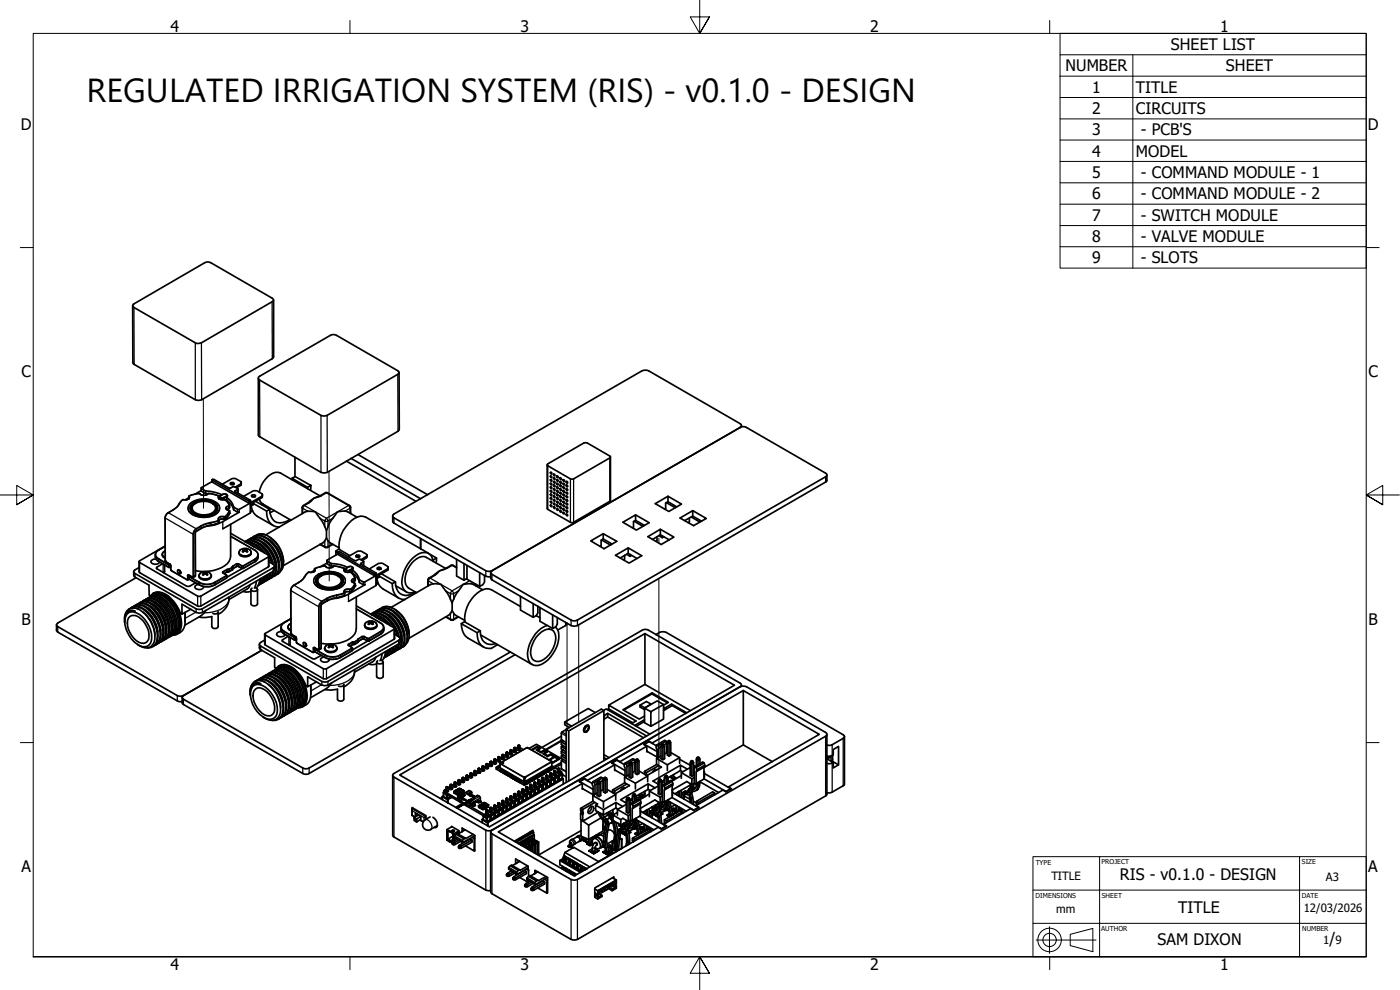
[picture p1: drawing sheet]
<svg xmlns="http://www.w3.org/2000/svg" width="420mm" height="297mm" viewBox="0 0 420 297" stroke-linecap="round" stroke-linejoin="round" font-family="sans-serif">
<defs><g id="words">
<text font-size="10" x="26" y="30.7">REGULATED IRRIGATION SYSTEM (RIS) - v0.1.0 - DESIGN</text>
<g font-size="4.8">
<text x="51.2" y="9.6">4</text>
<text x="156.2" y="9.6">3</text>
<text x="261.2" y="9.6">2</text>
<text x="366.2" y="9.6">1</text>
<text x="351.4" y="15">SHEET LIST</text>
<text x="319.8" y="21.4">NUMBER</text>
<text x="367.9" y="21.4">SHEET</text>
<text x="327.7" y="27.8">1</text>
<text x="340.9" y="27.8">TITLE</text>
<text x="327.7" y="34.2">2</text>
<text x="340.9" y="34.2">CIRCUITS</text>
<text x="6.2" y="38.9">D</text>
<text x="327.7" y="40.6">3</text>
<text x="342.4" y="40.6">- PCB'S</text>
<text x="410.5" y="38.9">D</text>
<text x="327.7" y="47">4</text>
<text x="340.9" y="47">MODEL</text>
<text x="327.7" y="53.4">5</text>
<text x="342.4" y="53.4">- COMMAND MODULE - 1</text>
<text x="327.7" y="59.8">6</text>
<text x="342.4" y="59.8">- COMMAND MODULE - 2</text>
<text x="327.7" y="66.2">7</text>
<text x="342.4" y="66.2">- SWITCH MODULE</text>
<text x="327.7" y="72.6">8</text>
<text x="342.4" y="72.6">- VALVE MODULE</text>
<text x="327.7" y="79">9</text>
<text x="342.4" y="79">- SLOTS</text>
<text x="6.4" y="113.1">C</text>
<text x="410.7" y="113.1">C</text>
<text x="6.4" y="187.4">B</text>
<text x="410.7" y="187.4">B</text>
<text x="6.4" y="261.7">A</text>
<text x="410.7" y="261.7">A</text>
<text x="336.1" y="264.1">RIS - v0.1.0 - DESIGN</text>
<text x="353.6" y="273.8">TITLE</text>
<text x="347.4" y="283.6">SAM DIXON</text>
<text x="399" y="283.4">/</text>
<text x="51.2" y="290.9">4</text>
<text x="156.2" y="290.9">3</text>
<text x="261.2" y="290.9">2</text>
<text x="366.2" y="290.9">1</text>
</g>
<g font-size="3.4">
<text x="315.5" y="264.1">TITLE</text>
<text x="397.9" y="264.2">A3</text>
<text x="317" y="274">mm</text>
<text x="391.3" y="273.6">12/03/2026</text>
<text x="397.1" y="283.4">1</text>
<text x="400.8" y="283.4">9</text>
</g>
<g font-size="2">
<text x="310.8" y="259.6">TYPE</text>
<text x="330.6" y="259.3">PROJECT</text>
<text x="390.7" y="259.4">SIZE</text>
<text x="310.8" y="269.3">DIMENSIONS</text>
<text x="330.6" y="269.4">SHEET</text>
<text x="390.7" y="269.3">DATE</text>
<text x="330.5" y="279.3">AUTHOR</text>
<text x="390.8" y="279.3">NUMBER</text>
</g>
</g></defs>
<!-- layer: Tweak Trail (ISO) -->
<path d="M61 119.6l.1 32.9M98.7 141.4l.1 32.9M197.7 161.5v1.4M197.7 173.6v60.4M170.2 187v31.7M173.7 187.4v29.2" fill="none" stroke="#000" stroke-width=".3"/>
<!-- layer: Visible (ISO) -->
<g fill="#000">
<circle cx="181.2" cy="214.7" r=".25"/>
<circle cx="133.2" cy="237.7" r=".25"/>
<circle cx="134.2" cy="238.4" r=".25"/>
<circle cx="134.4" cy="239.5" r=".25"/>
<circle cx="137.4" cy="238.5" r=".25"/>
<circle cx="137.4" cy="236.8" r=".25"/>
<circle cx="137.8" cy="239.1" r=".25"/>
<circle cx="138" cy="238.4" r=".25"/>
<circle cx="138.1" cy="236.7" r=".25"/>
<circle cx="138.7" cy="238" r=".25"/>
<circle cx="140.8" cy="240" r=".25"/>
<circle cx="141" cy="238.7" r=".25"/>
<circle cx="141.3" cy="238.9" r=".25"/>
<circle cx="141.4" cy="238.9" r=".25"/>
<circle cx="142.1" cy="239.3" r=".25"/>
<circle cx="150" cy="229.1" r=".25"/>
<circle cx="150" cy="229" r=".25"/>
<circle cx="150.1" cy="229.1" r=".25"/>
<circle cx="152.1" cy="232.1" r=".25"/>
<circle cx="155.7" cy="239.8" r=".25"/>
<circle cx="156.9" cy="239.1" r=".25"/>
<circle cx="157.4" cy="233.3" r=".25"/>
<circle cx="157.5" cy="233.2" r=".25"/>
<circle cx="158.1" cy="238.4" r=".25"/>
<circle cx="158.1" cy="224.3" r=".25"/>
<circle cx="158.3" cy="224.3" r=".25"/>
<circle cx="158.4" cy="239.5" r=".25"/>
<circle cx="159.3" cy="237.7" r=".25"/>
<circle cx="159.6" cy="238.8" r=".25"/>
<circle cx="159.8" cy="238.7" r=".25"/>
<circle cx="160.5" cy="238.3" r=".25"/>
<circle cx="161" cy="238" r=".25"/>
<circle cx="161.5" cy="236.5" r=".25"/>
<circle cx="161.7" cy="237.6" r=".25"/>
<circle cx="162.2" cy="237.3" r=".25"/>
<circle cx="162.8" cy="235.8" r=".25"/>
<circle cx="162.9" cy="236.9" r=".25"/>
<circle cx="163.4" cy="236.7" r=".25"/>
<circle cx="164" cy="235.1" r=".25"/>
<circle cx="164.4" cy="236.1" r=".25"/>
<circle cx="164.6" cy="236" r=".25"/>
<circle cx="165.2" cy="234.4" r=".25"/>
<circle cx="165.4" cy="228.5" r=".25"/>
<circle cx="165.5" cy="228.6" r=".25"/>
<circle cx="165.6" cy="235.4" r=".25"/>
<circle cx="165.6" cy="228.5" r=".25"/>
<circle cx="166.4" cy="233.7" r=".25"/>
<circle cx="166.5" cy="233.6" r=".25"/>
<circle cx="166.8" cy="234.7" r=".25"/>
<circle cx="166.9" cy="234.6" r=".25"/>
<circle cx="167.7" cy="232.9" r=".25"/>
<circle cx="168" cy="234" r=".25"/>
<circle cx="168.1" cy="233.9" r=".25"/>
<circle cx="168.6" cy="232.2" r=".25"/>
<circle cx="208" cy="236.3" r=".25"/>
<circle cx="139.3" cy="241.1" r=".25"/>
<circle cx="139.9" cy="240.9" r=".25"/>
<circle cx="140.7" cy="240" r=".25"/>
<circle cx="140.9" cy="240.7" r=".25"/>
<circle cx="141.3" cy="240.2" r=".25"/>
<circle cx="141.9" cy="241.2" r=".25"/>
<circle cx="142.4" cy="241.7" r=".25"/>
<circle cx="142.6" cy="240.7" r=".25"/>
<circle cx="144.1" cy="240.7" r=".25"/>
<circle cx="144.8" cy="242.7" r=".25"/>
<circle cx="145.1" cy="244.7" r=".25"/>
<circle cx="145.2" cy="242.8" r=".25"/>
<circle cx="145.4" cy="242.7" r=".25"/>
<circle cx="145.5" cy="240.9" r=".25"/>
<circle cx="145.7" cy="242.6" r=".25"/>
<circle cx="146.4" cy="242.2" r=".25"/>
<circle cx="146.4" cy="241.4" r=".25"/>
<circle cx="146.4" cy="246.4" r=".25"/>
<circle cx="146.6" cy="246.3" r=".25"/>
<circle cx="147.3" cy="244.7" r=".25"/>
<circle cx="147.6" cy="245.7" r=".25"/>
<circle cx="148.4" cy="244.1" r=".25"/>
<circle cx="148.5" cy="244" r=".25"/>
<circle cx="148.8" cy="245" r=".25"/>
<circle cx="149.6" cy="243.4" r=".25"/>
<circle cx="149.7" cy="244.5" r=".25"/>
<circle cx="150.2" cy="244.3" r=".25"/>
<circle cx="150.9" cy="243.8" r=".25"/>
<circle cx="151.4" cy="243.6" r=".25"/>
<circle cx="152.1" cy="243.1" r=".25"/>
<circle cx="152.6" cy="242.9" r=".25"/>
<circle cx="153.2" cy="241.3" r=".25"/>
<circle cx="153.6" cy="242.3" r=".25"/>
<circle cx="153.8" cy="242.2" r=".25"/>
<circle cx="154.4" cy="240.6" r=".25"/>
<circle cx="154.8" cy="241.6" r=".25"/>
<circle cx="155" cy="241.5" r=".25"/>
<circle cx="156" cy="240.9" r=".25"/>
<circle cx="156.2" cy="240.8" r=".25"/>
<circle cx="157.2" cy="240.2" r=".25"/>
<circle cx="169.2" cy="256.9" r=".25"/>
<circle cx="174.8" cy="252.1" r=".25"/>
<circle cx="174.9" cy="252.1" r=".25"/>
<circle cx="175.1" cy="252" r=".25"/>
<circle cx="175.1" cy="251.9" r=".25"/>
<circle cx="175.1" cy="251.8" r=".25"/>
<circle cx="181.2" cy="248.3" r=".25"/>
<circle cx="183.2" cy="254.6" r=".25"/>
<circle cx="184.7" cy="254.1" r=".25"/>
<circle cx="185.6" cy="250.1" r=".25"/>
<circle cx="186.2" cy="247.6" r=".25"/>
<circle cx="192.8" cy="249" r=".25"/>
<circle cx="194.2" cy="248.9" r=".25"/>
<circle cx="194.3" cy="248.9" r=".25"/>
<circle cx="194.3" cy="248.5" r=".25"/>
<circle cx="195.8" cy="242.1" r=".25"/>
<circle cx="202.4" cy="243.5" r=".25"/>
<circle cx="203.8" cy="243.4" r=".25"/>
<circle cx="203.9" cy="243.4" r=".25"/>
<circle cx="203.9" cy="243" r=".25"/>
<circle cx="168.7" cy="260.5" r=".25"/>
<circle cx="169.9" cy="261.2" r=".25"/>
<circle cx="175.5" cy="261" r=".25"/>
<circle cx="175.9" cy="260.7" r=".25"/>
<circle cx="178.5" cy="269" r=".25"/>
</g>
<g fill="none" stroke="#000" stroke-width=".51">
<path d="M39.9 91.4l21.5-12.5a1.91 1.91 0 0 1 1.9 0l18.4 10.6 .4 .5-.1 .3-21.5 12.6-1 .1-.9-.1-18.4-10.6-.4-.6zM82.1 90l-.1 17.4-21.5 12.5-.9 .2-1-.2-18.7-10.8-.1-17.4M77.6 113.1l21.5-12.5a1.91 1.91 0 0 1 1.9 0l18.4 10.6 .3 .3v.6l-21.5 12.5-1 .2-.9-.2-18.4-10.6-.3-.2zM119.8 111.7l-.1 17.4-21.5 12.6-.9 .2-1-.2-18.6-10.8-.2-17.4M88.5 137.2v5.8M103.9 138.4l20.9 12M105.3 137.5l20.9 12.2M107.4 136.4l20.9 12M164.4 139.2l11.2-6.4 .6 .1 7 4.1-.2 .4-11.2 6.3h-.6l-6.8-4-.2-.1zM183.2 137.1l-.1 13.2-11.3 6.5-.6-.1-7-4v-13.2M222.1 128.3l.4-.6-.4-.6-27.5-15.9-1.4-.1-75.3 43.4v.6l.3 .3 27.6 15.8 .9 .2 .9-.2M222.1 128.3a1.91 1.91 0 0 1 1.9 0l23.8 13.7 .3 .2v.6l-74.8 43.2a1.91 1.91 0 0 1-1.9 0l-23.8-13.7-.3-.5 .3-.6"/>
<path d="M222.1 128.3l-74.5 42.9M222.5 127.7v.4M56.6 149.7v-.7a5.7 5.7 0 0 1 3.5-.8 2.09 2.09 0 0 0 2.6-.1l2.8 .6 .2 1M56.6 149.3l-1 .7M56.8 149.3a1.58 1.58 0 0 1-1.9 .6l-.8 .7-1.1 1.6-1 .8a3.4 3.4 0 0 0-2.4 1.9l.1 13.6 1.5 1 .2 1.7 4.7 2.8 .7-.2M57.1 152a5.3 5.3 0 0 1 6.7-1.4l1 .6 .5 .8M57.2 152.5a2.85 2.85 0 0 0 3.2 2.2 4.3 4.3 0 0 0 4.7-1.7l.1-.5M57.2 152.9l.1-.2v.4M58.1 151.4a5.1 5.1 0 0 1 6.3 .2 1.59 1.59 0 0 1-1.1 2.5 4.8 4.8 0 0 1-5.5-1l-.1-1.2zM58.7 151l-.2 .1a1.73 1.73 0 0 0-1 2.4M60.4 147.2l1.2 .9h.8M60.4 147.2l-1.9 1.1"/>
<path d="M60.4 146.4v.8M63.6 144v.5M63.7 143.9h.6l4.4 2.5 1.5-.4 1.1 .5 .1 .2-.8 .5v.3l4.5 2.6v.3h-.4l-11-6.3zM63.7 151l.2 .1a1.68 1.68 0 0 1 .9 2.4M65 152.7v.4M65 152.6l.2 .3M65.5 155.8l.2 1.1-1.2 .4a9.9 9.9 0 0 0-5.8 2.5v12.9l-.2 .3-.7 .2-1.3-.7M65.5 149.3a1.53 1.53 0 0 0 2 .5l.6 .6a1.55 1.55 0 0 1 .5 2.2l-.6 .2M65.7 148.9l.2 .1M65.8 153a4.9 4.9 0 0 1-5.4 2.2l-2.2-.6-1.1-.7-.5-.8M65.9 149.8a1.36 1.36 0 0 1 .8-1.4 1.36 1.36 0 0 1 1.6 .3l-.3 .4v.9M66.6 148.4a13.5 13.5 0 0 0-4.8-1.1l-1.3-.7v-.3l3.1-1.8 11.4 6.5-3.4 1.9-1.5-.8a4.8 4.8 0 0 0-2.1-2.9"/>
<path d="M66.7 145.3l2.9-1.7h.9l1.9 1-.1 .5-1.7 1.1M67.9 152.6l.9 .6a2.03 2.03 0 0 1-2.4 2.6l-.7 .3M68 150a5.4 5.4 0 0 1 2.2 3l1.1 .7h.5a20.8 20.8 0 0 1-8.4 4l-1.4 .1M68 150l-.2 .1M69.1 145a.74 .74 0 0 1 1.2 .1 .67 .67 0 0 1-.6 .4 .67 .67 0 0 1-.6-.5zM69.2 157.3v9.6a4.7 4.7 0 0 1-3.9 3.9 13.2 13.2 0 0 1-6.6 .4M69.2 145.3h1M71.4 146.7v1.3M72.4 144.6l-.1 1-1.3 .8M73.1 149l3.1-1.8h.9l1.6 1v.6l-3.1 1.8 .4 .3-.8 .5M75.2 150.2l-.1 3.7-8.2 4.8M75.4 151.8a4 4 0 0 0 1.8 3.1l4.8 2.8"/>
<path d="M75.4 148.7a.8 .8 0 0 1 1.3 .1 .73 .73 0 0 1-1.3-.1zM75.6 149h1M75.8 153.2l-.6 .3M76 150.9v.5l-.8 .5M76.7 150.4l4.3 2.4-1 .5-4-2.2M77.8 147.7a7.6 7.6 0 0 1 5-6l1.3 .2 11.9 6.9M77.9 149.8l.1 .6 .8 .8 8.5 4.9M78.7 148.3v1l-2.8 1.6M79.1 151.3l-.4 .2M80 153.3a4 4 0 0 0 3.8 4.8M81 152.8a3.4 3.4 0 0 0 4 4l2-.9M82.3 153.1l-1.3 .7"/>
<path d="M87.6 143.5l1-.5 4.7 2.7-1 .5zM87.6 143.5v.4M90.7 152.3v1.8M92.3 146.2v.5M93.3 145.7l-.1 1.4M97.6 147.9l-3.4 1.6-3.2 2.2-.3 .6M98 159.1a19.5 19.5 0 0 0-3.3-5.5l-2.3-.2-.9 .3-11.8 6.8M98 159.1v2.3M98.3 147.8h-.7M98.3 147.9l6.6 3.8M104.9 151.6l.3 .6v1.9M107.1 155.2l-3.1-1.7a2.92 2.92 0 0 0-3.7 1.5l-1.5 2.1-.8 2"/>
<path d="M117.9 154.8v1.6l.3 .6 27.6 15.9 1.5 .1M165.2 142.9h.3l.1 .4zM165.2 145.1l.3-.1 .1 .5-.3-.1zM165.2 146.2l.3-.1 .1 .4h-.3zM165.2 150.5h.3l.1 .4zM165.2 144l.3-.1 .1 .5zM165.2 151.6h.3l.1 .4zM165.3 148.2l.3 .3-.1 .3-.3-.4zM165.3 141.7l.3 .3-.1 .3-.3-.5zM165.3 147.1l.3 .6-.3-.1zM165.3 149.3l.3 .3-.1 .3-.3-.4zM166.1 148.9l.3-.1 .2 .5-.4-.1z"/>
<path d="M166.1 147.8h.3l.2 .4zM166.1 142.4l.3-.1 .2 .4h-.4zM166.2 152l.4 .3-.2 .3-.3-.4zM166.2 150.9l.4 .6-.4-.1zM166.2 143.3l.4 .6-.4-.2zM166.2 149.8l.4 .4-.2 .2-.3-.4zM166.2 144.4l.4 .3-.2 .3-.3-.4zM166.2 145.5l.4 .3-.2 .3-.3-.4zM166.2 146.6l.4 .3-.2 .3-.3-.5zM167.1 147.1l.3 .1 .1 .5-.4-.1zM167.1 146l.3 .1 .1 .4h-.4zM167.1 152.6h.3l.1 .5-.4-.1z"/>
<path d="M167.1 143.9h.3l.1 .5-.4-.1zM167.1 149.3h.3l.1 .5-.4-.1zM167.1 142.8l.3 .1 .1 .4-.4-.1zM167.1 148.2l.3 .1 .1 .5-.4-.2zM167.1 150.4l.3 .1 .1 .4-.4-.1zM167.1 145h.3l.1 .5-.4-.1zM167.1 151.5l.3 .1 .1 .4-.4-.1zM168.1 145.5l.4 .5-.4-.1zM168.1 150.9l.4 .6-.4-.1zM168.1 144.4l.4 .6-.4-.2zM168.1 149.8l.4 .6-.4-.1zM168.1 147.7l.4 .2v.3l-.4-.1z"/>
<path d="M168.1 148.8l.4 .5-.4-.1zM168.1 143.3l.4 .6-.4-.2zM168.1 153.1l.4 .6-.4-.2zM168.1 152l.4 .6-.4-.2zM168.1 146.6l.4 .3v.2l-.4-.1zM169 153.7l.4 .5-.4-.1zM169 151.5l.4 .3v.2l-.4-.1zM169 146l.4 .5h-.4zM169 152.6l.4 .5-.4-.1zM169 148.2l.4 .6-.4-.2zM169 147.1l.4 .6-.4-.1zM169 149.3l.4 .5-.4-.1z"/>
<path d="M169 143.9l.4 .2v.3l-.4-.1zM169 150.4l.4 .3v.2l-.4-.1zM169 145l.4 .5-.4-.1zM170 148.8l.4 .5-.4-.1zM170 153.1l.4 .6-.4-.2zM170 150.9l.4 .6-.4-.1zM170 146.6l.4 .3v.2l-.4-.1zM170 152l.4 .6-.4-.2zM170 145.5l.4 .5-.4-.1zM170 149.8l.4 .6-.4-.1zM170 147.7l.4 .2v.3l-.4-.1zM170 154.2l.4 .3v.2l-.4-.1z"/>
<path d="M170 144.4l.4 .6-.4-.2zM190.3 156.4l2.6 1.5M190.8 154.5l4 2.3-3.8 2.3-4.1-2.4 3.9-2.2v1.6l-.7 .4v1.7l-.3 .2M190.8 156.1l2.6 1.6M198.2 158.8l4 2.3-3.8 2.3-4-2.4 3.8-2.2v1.7l-2.4 1.3M200 150.8l2.6 1.5M200.5 148.9l-3.8 2.2 4 2.4 3.8-2.3-4-2.3v1.6M200.5 150.5l-.7 .4v1.7l-.3 .2M200.5 150.5l2.6 1.6M206.9 155.4v1.2l-.3 .2M207.5 155.1l2.6 1.5M207.9 153.2l4.1 2.4-3.8 2.1-4.1-2.3 3.8-2.2v1.7l-2.4 1.3"/>
<path d="M207.9 154.9l2.7 1.5M248.2 142.5l-.1 1.9-74.8 43.3-1 .2-.9-.2-23.8-13.7-.3-.6v-1.6M40.1 171.5l.1 1.4 4.5 2.7 .1 3 .3 .2M40.8 173.3l-23.5 13.6-.3 .5 .1 .4 36.1 20.9 .9 .2 1-.2M43.7 179.8a3.6 3.6 0 0 1 4.5 .8 10.4 10.4 0 0 1 3.5 8.7 3 3 0 0 1-1.7 2.3M44.3 179.5a3.6 3.6 0 0 1 4.7 1.2 9.2 9.2 0 0 1 2.9 9l-.7 1.1-.7 .4M45 179.1a4.4 4.4 0 0 1 4.9 1.9 8.9 8.9 0 0 1 2.4 8.7l-.5 .7-1 .7M45 179.1a3.1 3.1 0 0 1 4.6-.6 9.9 9.9 0 0 1 4.6 10.4 2.32 2.32 0 0 1-2.5 1.7M45 179.1l-.5 .3M45.1 179a3.4 3.4 0 0 1 4.2 .8 10.1 10.1 0 0 1 3.7 9l-.6 1.2-1 .7M45.3 178.9a3.6 3.6 0 0 1 4.6 .7 9.6 9.6 0 0 1 3.2 9.6l-.5 .7-1 .8M45.8 178.1a3.7 3.7 0 0 1 4.6 .6 12 12 0 0 1 3.8 5.3l.4 .3"/>
<path d="M46.8 167.8a1.06 1.06 0 0 0-1.4 1 1.76 1.76 0 0 0 2.5-.2M47.9 179.4a9.4 9.4 0 0 1 4.7 8.2M48.8 169.1l-1.7 1.1-.2 .3 9.1 5.4h1l1.7-1M49.1 165.7l-.3 .3-.1 .5a1.12 1.12 0 0 0 .9 1M49.4 169.5v2l-.2 .4M49.5 165.3l-.5 .3M49.6 163.8l-7.7 4.5-.2 .3 17.9 10.3h.7l20.2-11.8 .2-.2-.2-.4M49.6 163.9l-2 1.1a1.99 1.99 0 0 0 0 3.5l3 1.7 .6-.1M53.5 170.9l.2 .1a.79 .79 0 0 1 .3 1.3l-.3-.2a.77 .77 0 0 1-.2-1.2zM53.9 171.1v.3l.4 .4M56.9 172.7l-.3 .3 .2 .8 3 1.7a5 5 0 0 0 4.7 0l3.6-2.2M59.5 175.4l-.9 .4-.1 .3a1.42 1.42 0 0 0 1.3 .8 1.42 1.42 0 0 0 1.3-.9"/>
<path d="M60.8 171.8l1.4-.2 .2 .2-.4 .1 .4 .6-.2 .1-.6-.4-.6 .4-.2-.1 .4-.6zM61 171.6v.2M61.1 172.1v.4M61.2 171.9v.4M61.3 171.7v.6M61.6 171.8v.4M61.8 171.7l.1 .6 .1-.4M62.1 172.1l-.1 .4M62.2 171.6l-.1 .2M63 172a2.05 2.05 0 0 0-3.3 .9 2.04 2.04 0 0 0 1.9 1.1 2.04 2.04 0 0 0 1.8-1.3l-.4-.7M66.9 171.8l1 .7 .2 .8M68.7 179.1a5.3 5.3 0 0 1-3.2 5.2"/>
<path d="M69.2 160.9l7.3 4.2a2 2 0 0 1 0 3.4l-3.5 2-1.9-.6-1.3 .8M69.2 160l11.3 6.5M69.8 170.1l-.1 .9-2.4 1.1M72.1 165a2.03 2.03 0 0 1 3.3 .8v.4a2.29 2.29 0 0 1-3.6 0l-.1-.4zM72.6 170.6l-4.5 2.6M72.7 164.8l1.4-.1 .3 .1-.5 .2 .5 .5-.3 .2-.6-.5-.5 .5-.3-.2 .5-.5zM73 164.7v.2M73 165.2l.1 .3M73.3 164.8l-.1 .6v-.4M73.5 164.8v.4M73.7 162.6a6.4 6.4 0 0 1 5.6 3.2M73.8 164.8l.1 .6"/>
<path d="M73.9 162.7a6.5 6.5 0 0 1 4.5 2.6M73.9 165v.4M74 162.2a4.4 4.4 0 0 1 5.6 1.5 9.5 9.5 0 0 1 2.9 8.4l-.4 .7-.9 .7M74 165.2v.3M74.1 164.7v.2M74.4 162a3.7 3.7 0 0 1 4.6 .8 9.9 9.9 0 0 1 3.9 8.4 2.62 2.62 0 0 1-1.4 2.1M74.9 161.7a3.6 3.6 0 0 1 4.5 .7 9.6 9.6 0 0 1 4 9.2l-.5 .7-.9 .7M75.1 163.4l1.2 .7M75.1 175.4l-.6 1.1-.4 .3-5.4 3.1M75.2 161.5a3.9 3.9 0 0 1 4.6 .8 9.7 9.7 0 0 1 3.8 9.3l-1.2 1.2M75.3 177.4l-1.4 .3-.9-.2M75.3 176.8v4.4a1.13 1.13 0 0 0 2 0v-4.4"/>
<path d="M75.8 161.3a4.3 4.3 0 0 1 5.5 1.4 9 9 0 0 1 2.9 8.4l-.4 .7-.9 .7M76 163.9l.5 .3M76.1 161a3.9 3.9 0 0 1 4.6 .8 10.1 10.1 0 0 1 3.9 8.4 2.68 2.68 0 0 1-1.4 2.1M76.6 176.3l.7 .4a.99 .99 0 0 1-1 .7 .99 .99 0 0 1-.9-.7l.2-.2M77 160.5a3.4 3.4 0 0 1 3 .1M77 174.4l-.7 2.1M77 163.5l1.4 1.1 1.1 1.4M77.5 175.6h.1M78 173.7a3.5 3.5 0 0 1-1.1 2.7M78 163.1a10.5 10.5 0 0 1 4 6.2M78.4 173.5l-.3 1.2-.5 .8M78.8 173.3a3.4 3.4 0 0 1-1.3 2.3"/>
<path d="M79 162.8a9.7 9.7 0 0 1 3.9 6.6M79.2 173a3.1 3.1 0 0 1-1.5 2.5M79.6 172.8a2.8 2.8 0 0 1-1.6 2.6M80 160.6a3.2 3.2 0 0 0-3.4 .2M80 160.6a9.7 9.7 0 0 1 4.9 9.7l-.6 .9M80 162.4a10.3 10.3 0 0 1 3.8 6.4M80.1 172.5a2.63 2.63 0 0 1-1.5 2.5M80.5 172.3a2.88 2.88 0 0 1-1.6 2.6M80.5 166.5a8 8 0 0 0-5.3-4.3l-1.7 .3a3.7 3.7 0 0 1 4.4 .6 10.7 10.7 0 0 1 4.1 6.2M80.7 166.9l.8 2.1M80.7 161a9.1 9.1 0 0 1 4.4 7.5M80.7 166.8v3.2l-20.8 11.9-.6-.1-17.4-10-.2-.3v-3"/>
<path d="M80.7 168.4l.1 .2M80.7 168.6l1.3 .7M80.7 168.2l.2 .4M81 172a2.54 2.54 0 0 1-1.6 2.5M81 162a9.6 9.6 0 0 1 3.6 6.1M81.3 171.8a2.88 2.88 0 0 1-1.6 2.6M81.9 171.5a2.82 2.82 0 0 1-1.6 2.5M82 169.3l.4 .5-.4 .6-21.3 12.3-.9 .2-.9-.2-18.7-10.9v-.6l1.5-.9M82.2 171.3a3 3 0 0 1-1.6 2.5M82.4 169.8v1.1l-.4 .5-21.2 12.4-1 .1-.9-.1-4.3-2.5v3l2.7-1.5M94.4 171.4v-.7a5.7 5.7 0 0 1 3.4-.7 2.09 2.09 0 0 0 2.6-.2l2.9 .7 .1 .9M94.4 171.1l-1.1 .7"/>
<path d="M94.6 171.1a2.08 2.08 0 0 1-2.1 .7l-1.4 1.7-1.4 1.2a3.1 3.1 0 0 0-2.5 2.5l.2 13 1.4 .9 .4 1.9 4.7 2.8 .6-.2M94.7 173.8a5.5 5.5 0 0 1 7.3-1.2l1 1.2M94.9 174.3a3.7 3.7 0 0 0 4 2.3 3.5 3.5 0 0 0 4-2.3M95.1 174.5v.4M95.1 174.4l-.2 .3M95.8 173.2a5.1 5.1 0 0 1 6.3 .1 1.54 1.54 0 0 1-1.1 2.5 4.8 4.8 0 0 1-5.5-.9l-.1-1.2zM96 163.3l1.7 1M96.4 172.8l-.2 .1a1.68 1.68 0 0 0-1 2.3M98 161.4l-1.1 1.5-11.9 6.8M98 161.4l1.1 1.5 2.7 1.5M98.1 168.2l.1 .9 1.1 .7 .8 .1M98.1 169l-1.8 1"/>
<path d="M99.9 163.3l-1.6 .9h-.7M100.8 165.3l.9-.5 3.3 1.9M101.3 166.3l11.4 6.5-3.4 1.9-1.5-.9a4.6 4.6 0 0 0-2.1-2.8M101.3 166.2l-3.2 2a3.2 3.2 0 0 0 2.7 1l1.2 .2 2.3 .8M101.3 165.7l-.5-.4v1.2M101.3 165.8v.5M101.4 165.7l.6-.1 4.4 2.6h.5l.9-.4 1.2 .5v.3l-.7 .4v.3l4.6 2.7-.5 .2-11-6.4zM101.4 172.8l.2 .1a1.64 1.64 0 0 1 1 2.3M101.9 164.9a9.4 9.4 0 0 1 6.3-10l1.6 .3 18.9 10.8M102.7 174.5v.4M102.7 174.4l.2 .3M103.3 177.5l.1 1.2-1.2 .4a9.9 9.9 0 0 0-5.8 2.4v13l-.9 .5-1.3-.7"/>
<path d="M103.3 171.1a1.48 1.48 0 0 0 1.9 .5 2.49 2.49 0 0 1 1.3 2.7l-.8 .3M103.4 170.6l.2 .1M103.5 174.8a4.9 4.9 0 0 1-5.4 2.2l-1.5-.4a3.3 3.3 0 0 1-2.3-1.7M104.4 167.1l2.9-1.7 .9-.1 1.9 1.1-.1 .5-1.7 1M105.5 174.3l.3 .4 .7 .3a2.03 2.03 0 0 1-2.4 2.5l-.7 .3M105.7 171.8a5.1 5.1 0 0 1 2.2 3l1.1 .6h.5a20.8 20.8 0 0 1-8.4 4.1l-1.3 .1M105.7 171l.2-.2v-.5a1.4 1.4 0 0 0-1.6-.2 1.4 1.4 0 0 0-.7 1.5M105.7 171.8l-.2 .1M105.7 171v.8M106.9 179.1v9.5a4.9 4.9 0 0 1-3.9 4 13.2 13.2 0 0 1-6.6 .4M106.9 167.1h1M107 166.6l.7-.1 .3 .4a.67 .67 0 0 1-.6 .3 .67 .67 0 0 1-.6-.4z"/>
<path d="M109.2 168.5v1.3M110.1 166.4v.8l-1.4 .9M110.8 170.7l2.9-1.7h1.1l1.6 1v.6l-3.1 1.8M112.9 172l-.1 3.7-8.2 4.8M113.1 173.5a4 4 0 0 0 1.8 3.2l4.7 2.7M113.3 170.7h1M113.3 170.3l.7-.1 .4 .4a.67 .67 0 0 1-.7 .3 .67 .67 0 0 1-.5-.4zM113.3 172.4v.1M113.3 172.5l.4 .2-.8 .5M113.5 175l-.6 .3M113.7 172.7v.5l-.8 .5M114.4 172.1l4.3 2.5-1 .5-4-2.3"/>
<path d="M116.5 170.1l-.1 1-2.8 1.5M117.7 175.1a4 4 0 0 0 3.8 4.8M118.7 174.6a3.4 3.4 0 0 0 1.3 3.5 3.4 3.4 0 0 0 3.7 .1l1-.5M118.7 175.8l3.3 1.8M126.2 161.6v3.1M128.4 174v1.9M128.9 166.2l2.1 1.2-1 .6-.1-.1M130 168.4a2.78 2.78 0 0 0-4.3-2.2 9.9 9.9 0 0 0-4.9 9.7 2.58 2.58 0 0 0 3.9 1.7M130 168v.5M131 167.4l-.1 1.5M133.7 170.5l-5.7-3.3a3.7 3.7 0 0 0-4.4 1.8 7.2 7.2 0 0 0-1.8 6.4l.8 1.1 2.4 1.3M137 167.8v5l2.3 1.3 .8-.6"/>
<path d="M137 170.2l-1.4-.7-3.7 1.8-3.3 2.3-.2 .4M139.3 169.1v5M140.1 169.7v4.1l3.9 2.1 .9-.5 .5-.8v-2M142.9 175.4v.5M144 171.8v4.1M144.8 177l-2.7-1.6-.8-.3-1.1 .1a1.42 1.42 0 0 0-1.8 1.1l-1.4 1.7-1.3 2.9M156.2 178.9v4.2l3.8 2.1 1-.5M180.6 162l2.7 1.6M181 160.1l-3.7 2.2 4 2.3 3.8-2.2-4.1-2.3v1.6l-.6 .4v1.7l-.3 .1M181 161.7l2.7 1.5M187.5 166.6v1.2l-.4 .2M188 166.3l1.1 .6v-.5"/>
<path d="M188.5 164.4l-3.8 2.2 4.1 2.4 3.8-2.3-4.1-2.3v1.6l-2.4 1.4M188.5 166l2.6 1.6M189.5 166.6l-.4 .3M197.2 161v1.2l-.4 .2M197.7 160.7l1.1 .6v-.5M198.2 160.5l2.7 1.5M199.3 161l-.5 .3M17 187.4v1.7l.3 .6 35.9 20.6 1.5 .2M37.4 185.7a2.13 2.13 0 0 1 .8-2.2 2.13 2.13 0 0 1 2.3-.1 2.57 2.57 0 0 0-3.1 3.1M37.4 185.7v.5M37.4 186.5v.3M38.2 184.2a2.23 2.23 0 0 1 2.8-.3 8 8 0 0 1 4.2 9 2.61 2.61 0 0 1-4.1 .3 8.7 8.7 0 0 1-3.6-7.7z"/>
<path d="M38.7 182.7a2.6 2.6 0 0 1 3 .1M39 185a2.64 2.64 0 0 1 3.4 .8 6.7 6.7 0 0 1 2.2 6.1 2.17 2.17 0 0 1-3.7 .3 6.2 6.2 0 0 1-2.4-6.7zM39.2 182.5a3.8 3.8 0 0 1 4.7 1.1 9.9 9.9 0 0 1 3.1 8.9 2.67 2.67 0 0 1-3 1.9M39.5 182.3a2.84 2.84 0 0 1 3.4 .2 9.5 9.5 0 0 1 4.2 10.2l-.5 .7-.8 .6M40 182a4.1 4.1 0 0 1 5.2 1.6 9.3 9.3 0 0 1 2.6 8.6l-.8 1.1-.7 .4M40.3 181.8a3.6 3.6 0 0 1 4.4 .9 10.4 10.4 0 0 1 3.5 8.6 3.4 3.4 0 0 1-1.6 2.3M40.5 183.4l-.9-.2-1 .4M40.9 181.5a3.8 3.8 0 0 1 4.7 1.1 9.1 9.1 0 0 1 2.8 9.5l-1.3 1.1M41.1 181.3a3.7 3.7 0 0 1 4.5 .9 10.4 10.4 0 0 1 3.5 8.6 3.2 3.2 0 0 1-1.7 2.3M41.7 182.8a2.77 2.77 0 0 0-3.1 0 2.77 2.77 0 0 0-1.2 2.9M41.7 182.8a9.3 9.3 0 0 1 4.5 10.1 2.88 2.88 0 0 1-4.7 .6l-.2-.2M41.7 181a3.4 3.4 0 0 1 4.3 .7 10.1 10.1 0 0 1 3.6 9l-.9 1.6-.7 .4"/>
<path d="M42 180.8a3.5 3.5 0 0 1 4.4 .9 9.5 9.5 0 0 1 3.3 9.5l-.5 .7-.9 .7M42.6 180.5a3.5 3.5 0 0 1 4.6 1.2 9.6 9.6 0 0 1 3.1 9l-.5 .8-1 .8M42.8 183.6a9.3 9.3 0 0 1 3.7 7.1M42.9 180.3a3.6 3.6 0 0 1 4.4 .9 9.5 9.5 0 0 1 3.2 9.5l-.5 .7-.9 .7M43.4 180a3.8 3.8 0 0 1 4.7 1.2 9.7 9.7 0 0 1 3 9l-.4 .8-1 .8M43.7 183.1a10.1 10.1 0 0 1 3.7 6.4M44.4 182.4a9.8 9.8 0 0 1 3.9 6.8M45.1 181.8a9.6 9.6 0 0 1 4 7M45.8 181.2a10 10 0 0 1 4.2 7.3M46.5 180.6a9.7 9.7 0 0 1 4.4 7.6M47.2 180a9.6 9.6 0 0 1 4.6 7.9M53.7 188.7a9.4 9.4 0 0 0-5.5-10.2l-.9-.2-1.5 .3a3.6 3.6 0 0 1 4.6 .8 10.1 10.1 0 0 1 3.7 8.5 2.82 2.82 0 0 1-1.6 2.3"/>
<path d="M53.7 188.7l-.6 1-.8 .6M53.7 188.7l-.9 1M55.6 183.8v2.7zM55.6 186.5a3.7 3.7 0 0 1-2.6 3.9M61.8 183.1l-1.6 1.7-4.7 2.8M63.6 185l-1.9 .3-2-.1M63.9 184.1a1.12 1.12 0 0 0 1.6-.5v4.4a1.08 1.08 0 0 1-1.9 0v-3M77.9 193.3v1.4l4.5 2.6v3l.5 .3M78.5 195.1l-23.4 13.6M83.6 199.9a3.7 3.7 0 0 1 4.5 .6 12 12 0 0 1 3.8 5.3l.4 .2M84.5 189.5a1.02 1.02 0 0 0-1.4 1.1 1.76 1.76 0 0 0 2.6-.2M86.5 190.9l-1.9 1.2v.2l9.4 5.4 2.4-1.1"/>
<path d="M86.8 187.4l-.4 .9a1.12 1.12 0 0 0 .9 1M87.1 191.2v2.3l-.2 .2M87.3 187.1l-.5 .3M87.3 185.7l-2 1.1a1.99 1.99 0 0 0 0 3.4l3 1.8 .7-.1M91.1 192.7a.75 .75 0 0 1 .7 .4 .75 .75 0 0 1-.1 .9 .84 .84 0 0 1-.6-1.3zM91.6 192.9l.3 .6M97.2 197.2l-.5 .1-.5 .5a1.4 1.4 0 0 0 1.3 .9 1.4 1.4 0 0 0 1.3-.9M97.9 193.8a1.11 1.11 0 0 0-.4 1.3 1.11 1.11 0 0 0 1.1 .7h.7a1.58 1.58 0 0 0 1.9-1.3l-.5-.7M98.5 193.5l1.4-.1 .2 .1-.4 .2 .4 .5-.2 .2-.6-.4-.6 .4-.2-.2 .4-.5zM98.7 193.4v.2M98.7 193.9l.1 .3M99 193.5v.6l-.1-.4"/>
<path d="M99.3 193.5v.5M99.6 193.5v.6M99.7 193.7l-.1 .4M99.8 193.9v.3M99.9 193.4l-.1 .2M100.7 193.7a2.38 2.38 0 0 0-2.9 0M104.5 193.6l1.2 .7 .1 .8-3.6 2.2a5 5 0 0 1-4.7 0l-3-1.7-.1-.9 .2-.2M106.9 181.8l11.3 6.5 .2 .4-20.7 12-.7-.1-17.6-10.2 .2-.4 7.7-4.4M106.9 182.7l7.3 4.2a1.96 1.96 0 0 1 0 3.4l-3.5 2-1.9-.6-1.3 .8M107.4 191.9v.9l-2.4 1.1M109.8 186.8a1.14 1.14 0 0 0-.3 1.2 1.14 1.14 0 0 0 1.1 .8 1.86 1.86 0 0 0 2.5-1.1l-.1-.6-.3-.3M110.4 192.3l-4.6 2.7"/>
<path d="M110.4 186.6l1.4-.1 .3 .1-.5 .2 .5 .4-.3 .2-.5-.4-.6 .4-.3-.2 .5-.4zM110.7 186.5v.2M110.7 187l.1 .3M110.9 186.8v.4M111 186.5l-.1 .6M111.3 186.5v.5M111.4 184.4a6.1 6.1 0 0 1 5.6 3.2M111.5 186.5l.1 .6M111.6 184.5a6.5 6.5 0 0 1 4.5 2.6M111.6 186.8v.4M111.8 184a4.4 4.4 0 0 1 5.5 1.5 9.5 9.5 0 0 1 2.9 8.4l-.7 1-.6 .3M111.8 187v.3"/>
<path d="M111.8 186.5v.2M112.1 183.8a3.2 3.2 0 0 1 3.7 .1 10.1 10.1 0 0 1 4.8 9.1 2.62 2.62 0 0 1-1.4 2.1M112.6 183.5a4.3 4.3 0 0 1 5.5 1.5 9 9 0 0 1 2.9 8.3l-.6 1.1-.6 .3M112.7 186.8a2.38 2.38 0 0 0-2.9 0M112.8 185.2l1.2 .7M112.8 197.2l-.5 1-.5 .4-5.4 3.1M112.9 183.3a3.9 3.9 0 0 1 4.6 .8 9.9 9.9 0 0 1 4 8.4 2.62 2.62 0 0 1-1.5 2.1M113 199.2l-1.4 .2-.9-.2M113 198.6v4.4a1.13 1.13 0 0 0 2 0v-4.4M113.5 183a4.4 4.4 0 0 1 5.5 1.5 9 9 0 0 1 2.9 8.3l-.4 .8-.9 .6M113.7 185.7l.5 .3M113.8 182.8a3.9 3.9 0 0 1 4.6 .8 9.5 9.5 0 0 1 3.7 9.2l-.4 .7-.8 .6"/>
<path d="M114.3 198.1l.4 .1 .2 .6a1.03 1.03 0 0 1-1 .4 1.03 1.03 0 0 1-.8-.7l.2-.3M114.7 182.3v-.1a3.6 3.6 0 0 1 3 .2M114.7 196.1l-.7 2.1M114.7 185.3l2.5 2.5M115.7 195.5a3.5 3.5 0 0 1-1.1 2.7M115.7 184.9a10.5 10.5 0 0 1 4.1 6.2M116.1 195.3l-.3 1.2-.5 .8M116.5 195.1a3.2 3.2 0 0 1-1.3 2.3M116.7 184.5a10 10 0 0 1 3.9 6.7M116.9 194.8a2.62 2.62 0 0 1-1.5 2.4M117.3 194.5a2.8 2.8 0 0 1-1.6 2.7M117.7 182.4a3 3 0 0 0-3.3 .1"/>
<path d="M117.7 182.4a9.9 9.9 0 0 1 5 9l-.3 1.2-.4 .4M117.7 184.2a10.3 10.3 0 0 1 3.8 6.3M117.8 194.3a2.83 2.83 0 0 1-1.5 2.5M118.2 194a2.88 2.88 0 0 1-1.6 2.6M118.2 188.3a7.3 7.3 0 0 0-6.2-4.3l-.7 .3a3.7 3.7 0 0 1 4.3 .5 10.7 10.7 0 0 1 4.1 6.3M118.4 182.8a8.9 8.9 0 0 1 4.4 7.4M118.4 188.7l.9 2.1M118.4 188.6v3.2l-20.7 11.9-.7-.1-17.4-10.1-.2-.2v-3M118.4 190.2l.1 .2M118.4 190.3l1.2 .8M118.4 190l.2 .4M118.7 193.8a2.82 2.82 0 0 1-1.5 2.5"/>
<path d="M118.7 183.8a9.6 9.6 0 0 1 3.6 6.1M119 193.6a2.88 2.88 0 0 1-1.6 2.5M119.6 193.3a2.82 2.82 0 0 1-1.6 2.5M119.6 191.1l.5 .5-.5 .5-21.2 12.4-.9 .1-.9-.1-18.7-10.9v-.6l1.5-1M119.9 193.1a3.3 3.3 0 0 1-1.6 2.5M120.1 191.6v1l-.5 .6-21.2 12.3-.9 .2-.9-.2-4.3-2.4v2.9l2.7-1.4M133.7 185.1l1.7 .9M135.7 180.9a19.5 19.5 0 0 0-3.3-5.5l-1.8-.3-1.4 .3-11.8 6.8M135.7 183.2l-1.1 1.4-11.9 6.9M135.7 183.2l1.1 1.4 2.7 1.6M135.7 180.9v2.3M136 186h-.7"/>
<path d="M137.6 185.1l-1.6 .9M138.4 187.1a5.4 5.4 0 0 0 2 4.3l4.7 2.7M138.4 187.1l1-.6 4.7 2.8-.9 .6zM143.2 189.9a3.9 3.9 0 0 0 4.2 4.6l2-1.1M144.1 189.3a3.4 3.4 0 0 0 1.2 3.3 3.4 3.4 0 0 0 3.5 .5M144.2 190.5l15.5 8.9M153.2 195.6l-60.4 34.8a1.91 1.91 0 0 1-1.9 0l-35.8-20.6-.4-.6 .4-.5M154.6 196.5l-61.8 35.6a1.91 1.91 0 0 1-1.9 0l-35.8-20.7-.4-.5v-1.7M156.2 182l-8.7-5a4.7 4.7 0 0 0-5.3 1.9 9.7 9.7 0 0 0-2.6 7.8M160 181.1v4.1M160.9 184.7l1.2 .6M161.4 181.9v2l-.4 .8"/>
<path d="M161.7 190.4a3.2 3.2 0 0 1 4.4-1.1 4.7 4.7 0 0 1-.1 5.2 6.8 6.8 0 0 1-4.4 4 2.39 2.39 0 0 1-2.3-3.2 9.1 9.1 0 0 1 2.4-4.9zM162.1 182.3v4.1l3.8 2.2 .9-.5 .5-.9v-1.9M164.2 187.6a10 10 0 0 0-5.8 9.4 2.69 2.69 0 0 0 1.3 2.4 2.69 2.69 0 0 0 2.9-.1 10 10 0 0 0 5-9.8l-.9-1.4M165.9 184.5v4.1M170.1 186.9l-.4 .8-2.3 1.3M193.5 190.1v15.2M196.8 190.4a2.91 2.91 0 0 1 3.1-.7l53.5 31v.6l-.4 .2-3.3 1.9-.4 .2h-1.1M75.1 207.4a2.16 2.16 0 0 1 .8-2.1 2.16 2.16 0 0 1 2.3-.1 2.57 2.57 0 0 0-3.1 3.1v.3M75.1 207.4v.5M75.9 205.9a3.4 3.4 0 0 1 4.6 1 7.7 7.7 0 0 1 2.4 7.8 2.61 2.61 0 0 1-4.1 .3 8.5 8.5 0 0 1-3.6-7.7zM76.5 204.5h.1a2.77 2.77 0 0 1 2.8 .1M76.7 206.7a3.2 3.2 0 0 1 4.1 1.6 6.6 6.6 0 0 1 1.5 5.4 2.17 2.17 0 0 1-3.7 .3 6.2 6.2 0 0 1-2.3-6.8z"/>
<path d="M76.9 204.3a3.6 3.6 0 0 1 4.7 1 9.9 9.9 0 0 1 3.1 8.9 2.67 2.67 0 0 1-3 1.9M77.2 204.1a2.84 2.84 0 0 1 3.4 .2 9.5 9.5 0 0 1 4.2 10.2l-1.4 1.3M77.7 203.8a4 4 0 0 1 5.2 1.5 9.5 9.5 0 0 1 2.6 8.7l-.8 1.1-.8 .4M78 203.6a3.4 3.4 0 0 1 4.4 .9 10.4 10.4 0 0 1 3.5 8.6 3 3 0 0 1-1.6 2.2M78.2 205.2l-.9-.2-1 .3M78.6 203.2a3.2 3.2 0 0 1 4.2 .8 9 9 0 0 1 3.3 9.9l-1.3 1.1M78.9 203.1a3.4 3.4 0 0 1 4.3 .8 10.2 10.2 0 0 1 3.6 8.7 3.2 3.2 0 0 1-1.6 2.3M79.4 204.6a2.8 2.8 0 0 0-3.1 0 2.8 2.8 0 0 0-1.2 2.8M79.4 204.6a9.7 9.7 0 0 1 4.6 9.7 2.71 2.71 0 0 1-4.2 1.3l-.9-.5M79.4 202.7a3.8 3.8 0 0 1 4.7 1.2 9.3 9.3 0 0 1 3 9.1l-.4 .8-1 .7M79.7 202.6a2.91 2.91 0 0 1 3.5 .2 9.5 9.5 0 0 1 4.2 10.2l-.5 .7-.9 .7M80.3 202.3a3.9 3.9 0 0 1 5.1 1.6 9.7 9.7 0 0 1 2.7 8.1l-.6 1.3-.9 .7"/>
<path d="M80.5 205.3a9.3 9.3 0 0 1 3.7 7.2M80.6 202.1a3.6 3.6 0 0 1 4.4 .8 9.9 9.9 0 0 1 3.5 8.7 3 3 0 0 1-1.7 2.3M81.2 201.8a3.8 3.8 0 0 1 4.7 1.1 9.7 9.7 0 0 1 2.9 9.1l-.4 .8-1 .7M81.4 201.6a3.6 3.6 0 0 1 4.5 .8 10.4 10.4 0 0 1 3.5 8.7 3.4 3.4 0 0 1-1.7 2.3M81.4 204.8a9.7 9.7 0 0 1 3.6 6.5M82 201.3a3.6 3.6 0 0 1 4.7 1.2 9.6 9.6 0 0 1 3 9l-.7 1.1-.7 .4M82.1 204.2a9.8 9.8 0 0 1 3.9 6.7M82.2 201.2a3.5 3.5 0 0 1 4.5 .7 10.2 10.2 0 0 1 3.6 8.7 2.91 2.91 0 0 1-1.8 2.3M82.7 200.8a3 3 0 0 1 4.6-.5 10.6 10.6 0 0 1 4.8 9.5 2.69 2.69 0 0 1-2.7 2.6M82.9 200.8a3.4 3.4 0 0 1 4.2 .8 9.6 9.6 0 0 1 3.4 9.4l-.4 .8-1 .7M82.9 203.6a9.6 9.6 0 0 1 4 7M83.1 200.6a3.6 3.6 0 0 1 4.5 .8 9.5 9.5 0 0 1 3.3 9.5l-.5 .8-1.1 .7"/>
<path d="M83.6 203a10 10 0 0 1 4.2 7.3M84.3 202.4a9.9 9.9 0 0 1 4.3 7.6M85 201.8a9.6 9.6 0 0 1 4.5 7.9M85.7 201.2a9.4 9.4 0 0 1 4.7 8.2M91.4 210.5a9.4 9.4 0 0 0-3.7-9.3 4.1 4.1 0 0 0-4.1-.8 3.6 3.6 0 0 1 4.5 .8 9.9 9.9 0 0 1 3.7 8.5 2.82 2.82 0 0 1-1.6 2.2M91.4 210.5l-.6 .9-.8 .6M91.4 210.5l-.8 1M93.3 205.5v2.8zM93.3 208.3a3.7 3.7 0 0 1-2.6 3.8M99.5 204.9l-1.6 1.7-4.7 2.7M103.2 205.4v4.4a1.08 1.08 0 0 1-1.9 0v-3l-2 .3-1.9-.2M103.2 205.3a.98 .98 0 0 1-1.6 .6"/>
<path d="M106.4 200.9a5.3 5.3 0 0 1-3.2 5.2M169.5 216.6v.9l1.4 .8M169.9 218.9l-1.2 .7-.2 .4v1.9l1.3 .8v.7l-1.3-.8 .5-.4M169.9 218.8v15.9M175.5 218.3l1-.5a1.04 1.04 0 0 1 0 1.2 1.04 1.04 0 0 1-1 .4l-.2-.7zM175.6 218l.7-.4 .4 .1a1.37 1.37 0 0 1-1.3 1.9 1.29 1.29 0 0 1 .2-1.6zM175.9 217.9l-.6 1M176.5 217.8a1.14 1.14 0 0 1-1 1.7M176.6 217.7a1.25 1.25 0 0 0-1.3 .6 1.25 1.25 0 0 0 .2 1.4M178.6 213.8l-2.1-1.2-7 4 2.1 1.3M181.1 213.2l.8-.5 13.1 7.6M181.2 214.7l1.2-.7v1.1l-1.2 .7"/>
<path d="M181.2 214.8v1.3M181.2 213.2l-10.5 6.1M182.4 214l11.7 6.8M182.4 215.1l10.7 6.2M182.7 212.7v-1.1l8.2 4.7-1.4 .8M182.7 211.6l10.8-6.3 13.7 7.9M182.7 212.7l7.2 4.2M182.7 212.7l-.5 .2M192.1 211.6l1.9-1.1 1.4 .8-1.9 1.2M193.4 215.9l-2.9 1.8M193.4 216.5l-2.5 1.4M193.5 212.4l-1.4-.8v.5l1.3 .8"/>
<path d="M195.3 213.5l3.8-2.1v4.4l-3.8 2.1zM195.3 213.5l-1.9-1v4.3l1.9 1.1M195.7 208.2v-.3l4.9 2.8-1.5 .9M195.7 207.9l-8.8 5.1 4.9 2.8 1.6-.9M199.1 211.4l-1.9-1.1-3.8 2.2M199.1 212.2l.4 .3M199.1 213.2l2.6-1.5 4.1 2.3M200.3 210.9l-4.7-2.7-8.5 4.9M201.5 211.8v-.5l4.6 2.6M201.5 211.3l-2 1.2v.5M222.1 206l.4-.5-.4-.5-27.5-15.9a1.91 1.91 0 0 0-1.9 0l-74.8 43.2v.6l.3 .3 27.6 15.9 .9 .2 .9-.2M222.1 206l1-.1 .9 .1 23.8 13.8 .3 .2v.6l-75.3 43.4-1.4-.1-23.8-13.7-.3-.6 .3-.5"/>
<path d="M222.1 206l-74.5 43.1M222.5 205.5v.4M223.1 207.2v16.3l8.7 5M117.9 232.6v18.3l27.9 16.2 1.5 .1M120 232.5l73.5-42.4 26.9 15.5-73.5 42.5zM132.8 238.9v1.1M132.8 239.2l-.7 .4M133.1 237.9h.2M133.1 238l.9 .5M133.1 238v1.1l.9 .5M133.1 238.7l-.3 .3 1.5 .9 1.3-.6M133.1 237.7v.3"/>
<path d="M133.2 237.2v.7M133.7 239.4v.1M133.9 237.2l.1 .2 .5-.1-.1-.1M133.9 237l-.2 .2 .3 .3 .6-.1-.2-.4M133.9 236.8l-.6 .4 .2 .3 4.4 2.6M133.9 236.2v1.1M133.9 239.5v.1M134 236.1l-.1 .1M134 238.6v1M134.2 238.4l.1 .1M134.2 236.1v.3l-.3-.2M134.2 239.6v.1"/>
<path d="M134.3 238.5v1.1l.9-.6M134.3 238.5h-.3v1.1h.3h-.3M134.3 236.1h-.3l.4 .1M134.3 239.9v.9M134.4 239.9v.9M134.4 236.2l-.2 .2v1.1M134.4 236.2v1.1M134.4 239.9v1M134.6 239.4h.1M135.1 236.5l.1 .2h.4v-.2M135.1 236.3l-.2 .2 .3 .3 .6-.1-.2-.4M135.1 236.1l-.7 .3"/>
<path d="M135.2 239.1l-1.1 .7-.9-.7M135.2 235.4l-.1 .1M135.3 235.5v.2l-.2-.2v1.2M135.5 235.4h-.3l.4 .1M135.6 236.7v-1.2l-.3 .2v1.1M136.2 237.5v.4l1.3 .8v-.5M136.2 237.5l.3 .4-.3-.2M136.2 237.5l.3 .1M136.3 235.8l.1 .3 .4-.1v-.2M136.3 235.7l-.2 .1 .3 .3 .6-.1-.2-.3M136.3 235.4l-.7 .3M136.4 234.7l-.1 .1"/>
<path d="M136.5 237.6l-.3-.1 .3 .1M136.5 237.6v.3h-.2h.2M136.5 234.8v.2l-.2-.2v1.2M136.5 238v-.2l.9 .7M136.7 237.2l-.5 .3M136.7 234.7h-.3l.4 .1M136.8 236v-1.2l-.3 .2v1.1M137.2 237.1v.4a.86 .86 0 0 0 1.2-.2l-.2-.2M137.2 237.2a.52 .52 0 0 1 .5-.4 .52 .52 0 0 1 .5 .4M137.2 237.2l-.1 .1M137.2 237.2v.1M137.3 238.1l.2 .4"/>
<path d="M137.3 238l.2 .2zM137.3 238.1l.1 .4M137.3 238.1l.2 .1M137.3 238.2l.2 .1M137.3 238v.1M137.4 238.5h.1M137.4 235.1l.2 .3 .4-.3M137.4 235v.3l.2 .1 .6-.1-.2-.3M137.4 234.7l-.6 .3M137.5 238.4v.1M137.5 238.2l.5-.3-.5 .3M137.6 234l-.2 .2"/>
<path d="M137.7 239.6l.4 .8M137.7 239.1l-.3 .1M137.7 234.1v.2l-.3-.1v1.1M137.8 239.1h.1M137.8 239.1l3.1 1.7M137.8 239.2h-.4v.2l.4 .1 .4 .8-.1 .1M137.8 238.3v.2l.2-.3-.1 .2M137.8 239.1l3 1.7M137.9 238.9l3 1.8M137.9 238.9l-.1 .2M137.9 238.9l-.2 .2M137.9 234h-.3l.4 .2"/>
<path d="M138 237.9l-.5 .3M138 235.3v-1.1l-.3 .1v1.1M138 238.2l-.5 .5M138.2 237.2l.2 .1M138.2 237.2v.1M138.2 238.2l.1 .1M138.2 238.2l-.2 .2M138.2 238v.2M138.4 238.7l.4 .2zM138.5 238.7l.8-.3 .3 .2-.5 .3M138.6 234.4l.2 .3 .5-.3M138.6 234.3v.3l.2 .1 .5-.1v-.3"/>
<path d="M138.6 239.6l.5 .3-.4-.3M138.6 234l-.6 .3M138.7 238.9v.2l-.3-.2 .2-.2 .2 .2M138.7 237.9l-.2 .2M138.7 237.8v.2v-.2M138.8 233.3l-.2 .2M138.9 238.9v.1M138.9 239l-.2 .1M138.9 233.4v.2l-.3-.1v1.1M138.9 237.7l-.2 .1 .2-.1v.2M138.9 237.9l-.2 .1M138.9 237.1l-1-.6-1.2 .7"/>
<path d="M138.9 237.1l.3 .1M138.9 237.1l.1 .1M139 238.7l.1 .2M139.1 238.9l-.2 .1M139.1 238.9v.2M139.1 233.3h-.3l.5 .2M139.1 238.6l.1 .2M139.2 237.2l-.5 .3 .5-.2v.4l-.3 .2M139.2 237.2l-.5 .3-.4 .8-.1-.4-.2 .1M139.3 234.6v-1.1l-.4 .1v1.1M139.4 238.6l-.6 .2M139.8 233.7l.2 .3 .5-.3"/>
<path d="M139.8 233.6l-.1 .1 .3 .3 .5-.1v-.3M139.8 233.3l-.5 .4M140 232.6l-.2 .2M140.1 232.7v.3l-.3-.2v1.1M140.2 238.2v-.2l.3 .4M140.2 238l.3 .4 .7-.2 1.1 .6M140.3 232.6h-.3l.1-.1 .4 .3M140.5 233.9v-1.1l-.4 .2v1M140.9 238.7l.6 .1-.2 .1zM141 233l.2 .3 .5-.3M141 232.9l-.1 .3 .3 .1 .5-.1v-.3M141 232.6l-.5 .4"/>
<path d="M141.1 238.7l.4 .1M141.2 232l-.2 .1M141.2 238.2l.5-.3-.2-.2-.8-.5-3 1.7M141.4 232v.3l-.4-.2v1.1M141.5 232h-.3l.2-.2 .3 .3M141.7 233.2v-1.1l-.3 .2v1M141.7 240l-.7 .1M141.9 239.3l1.4-.6 .6 .2 .2 .5v1.3M142.2 239.1l-.3 .1M142.2 232.3l.2 .3 .4-.3M142.2 232.2l-.2 .2 .4 .2 .5-.1-.1-.3M142.2 231.9l-.5 .4"/>
<path d="M142.3 239.2v-.4l-.5 .3 .6 .3-.3-.1M142.4 231.3l-.2 .1M142.6 231.3v.3l-.4-.2v1.1M142.7 231.3h-.3l.2-.2 .2 .3M142.8 232.5v-1.1l-.2 .2v1M143.4 231.6l.2 .3 .4-.1v-.2M143.4 231.5l-.1 .2 .3 .3 .5-.1-.1-.4M143.4 231.2l-.6 .4M143.6 230.6l-.2 .1M143.7 230.6v.3l-.3-.2v1.1M143.9 230.6h-.3l.1-.2 .3 .3M144 231.8v-1.1l-.3 .2v1"/>
<path d="M144.7 230.9l.1 .3 .4-.1v-.2M144.7 230.8l-.2 .2 .3 .3 .6-.1-.2-.4M144.7 230.6l-.7 .3M144.8 229.9l-.1 .1M144.9 229.9v.3l-.2-.2v1.1M145.1 229.9h-.3l.4 .1M145.2 231.1v-1.1l-.3 .2v1.1M145.8 230.2l.2 .3 .4-.1v-.2M145.8 230.1l-.1 .4 .3 .1 .6-.1-.2-.4M145.8 229.9l-.6 .3M146 229.2l-.2 .1M146.1 229.3v.2l-.3-.2v1.1"/>
<path d="M146.3 229.2h-.3l.4 .1M146.4 230.4v-1.1l-.3 .2v1.1M146.9 229.6l.3 .3 .6-.3-.3 .3zM147 229.2l-.6 .3M147.2 228.5l-.2 .1M147.3 228.6v.2l-.3-.2v1.1M147.5 228.5h-.3l.4 .1M147.6 229.7v-1.1l-.3 .2v1.1M148.2 228.9l.2 .3 .4-.3M148.2 228.8l-.1 .1 .2 .3 .6-.1-.1-.3M148.2 228.5l-.6 .3M148.3 227.8l-.1 .2"/>
<path d="M148.5 227.9v.2l-.3-.1v1M148.7 227.8h-.4l.5 .2M148.8 229v-1l-.3 .1v1.1M148.9 230.2v.5l1.3 .8 .1-.4M149.4 228.2l.2 .3 .4-.3M149.4 228.1l-.1 .3 .2 .1 .6-.1-.1-.3M149.4 227.8l-.6 .3M149.5 227.1l-.1 .2M149.7 227.2v.2l-.3-.1v1M149.8 229.7v.2M149.9 227.1h-.4l.5 .2M150 228.3v-1l-.3 .1v1.1"/>
<path d="M150 229.1v1.2l7.3 4.3M150 229.6v.2l-.2-.1M150 229v.1M150 229h.1M150.1 229h.1M150.1 229v.1M150.1 229l-.1 .1M150.1 229h-.1M150.3 231.5h.3M150.3 231.1l.3-.1v.3M150.3 231.1v.4M150.6 227.5l.2 .3 .4-.3"/>
<path d="M150.6 227.4l-.2 .1 .3 .3 .6-.1-.1-.3M150.6 227.1l-.6 .3M150.7 231.3v.5h.2v-.4M150.7 231.3v.5l.2-.7-.4-.2-.3 .1 .1 .5M150.7 226.4l-.1 .2M150.8 229h.3M150.9 228.9l.2 .1zM150.9 226.5v.2l-.3-.1v1M150.9 231.9h.4M150.9 231.4l.4 .2M150.9 231.4v.5M151.1 226.4h-.4l.2-.1 .3 .3"/>
<path d="M151.2 227.6v-1l-.3 .1v1.1M151.4 232.2h.1M151.5 231.8l-.1 .4-.1-.6v.5l.2-.6-.4-.2-.2 .1v.5M151.5 232.2h.3M151.5 231.8l.3-.1v.3M151.5 231.8v.4M151.8 226.8l.2 .3h.3l.1-.3M151.8 226.7l-.2 .2 .4 .2 .5-.1-.1-.3M151.8 226.4l-.6 .3M151.8 239.7v1.1M151.8 239.7h.6M151.9 232v.5h.2v-.4"/>
<path d="M151.9 232v.5l.2-.7-.4-.2-.3 .1v.5M152 239.5h.3l-.5 .2M152 225.7l-.2 .2M152.1 225.8v.2l-.3-.1v1.1M152.1 232.1v.5h.4M152.1 232.1l.2-.1 .2 .3M152.1 239.6v1.3M152.3 225.7h-.3l.1-.1 .3 .3M152.3 239.5l.1 .2M152.4 227v-1.1l-.3 .1v1.1M152.4 239.7v1.1M152.5 232.3l.2 .6"/>
<path d="M152.5 232.3v.5v-.5l.2-.1-.4-.2-.2 .5M152.7 232.9l.1-.6 .5 .2-.2 .7-.1-.6 .1 .6h.2v-.5l.6 .1-.2 .2v.5v-.5M152.7 232.4h.1M152.7 232.4v.5M152.7 232.9h.1M152.7 232.9h.3M152.7 232.4l.3 .2M153 226.1l.2 .3 .4-.3M153 226l-.2 .2 .4 .2 .5-.1-.1-.3M153 240l.2 .2 .4-.2M153 239.8l-.2 .2 .4 .3 .5-.2-.1-.3M153 225.7l-.6 .3"/>
<path d="M153 239v1.1M153 239l.3 .2 .3-.2M153.2 238.9h.3l-.5 .1M153.2 225l-.2 .2M153.3 225.1v.2l-.3-.1v1.1M153.3 232.7v.6h.4M153.3 232.8l.2-.1 .2 .3M153.3 238.9v1.3M153.5 225h-.3l.1-.1 .3 .3M153.5 238.9l.1 .1M153.6 226.3v-1.1l-.3 .1v1.1M153.6 239v1.1"/>
<path d="M153.7 233l.2 .6M153.9 233.6l.2-.6 .4 .2-.2 .6-.1-.5 .2 .6M153.9 233.6h.1M153.9 233.6h.3M153.9 233.1l.3 .2M153.9 233.1v.5M154.2 225.4l.2 .3 .4-.1v-.2M154.2 225.3l-.1 .4h.3h.5l-.1-.4M154.2 239.3l.2 .2 .4-.2M154.2 239.1l-.1 .3 .3 .2 .5-.2-.1-.3M154.2 225l-.6 .3M154.2 238.3l.3 .2 .3-.2"/>
<path d="M154.2 238.3v1.1M154.4 238.2h.3l-.5 .1M154.4 224.3l-.2 .2M154.4 233.9v-.5l.3-.1 .4 .2-.3 .7 .1-.5 .2 .6M154.4 233.9l.1 .1M154.5 224.4v.2l-.3-.1v1.1M154.5 234h.3M154.5 233.5l.2-.1 .1 .3M154.5 233.5v.5M154.5 238.2v1.3M154.5 233.5l-.1 .4M154.7 224.3h-.3l.1-.1 .3 .3"/>
<path d="M154.7 238.2l.1 .1M154.8 225.6v-1.1l-.3 .1v1.1M154.8 238.3v1.1M155.1 234.3h.1M155.1 234.3h.3M155.1 233.8l.3 .2M155.1 233.8v.5M155.4 224.7l.2 .3 .4-.1v-.2M155.4 224.6l-.1 .4 .3 .1 .5-.1-.1-.4M155.4 238.6l.2 .2 .4-.2M155.4 238.4l-.1 .2 .3 .3 .5-.2-.1-.3M155.4 224.3l-.6 .3"/>
<path d="M155.4 237.6v1.1M155.4 237.6l.3 .2 .3-.2M155.5 237.5h.4l-.5 .1M155.5 223.6l-.1 .2M155.6 239.9l-1 .5M155.6 239.9v1.3l-1 .5v-1.2M155.6 239.9v.1M155.6 239.9v1.2l1.2-.6M155.6 239.9h.1M155.6 239.9l.1 1.1M155.7 239.8v1.2M155.7 223.8v.2l-.3-.2v1.1"/>
<path d="M155.7 234.2l-.1 .4-.2-.6 .1 .5 .2-.6-.4-.2-.2 .6M155.7 234.6l-.1-.5 .3-.1 .4 .2-.2 .7-.1-.5 .1 .5 1.3 .7v-.5M155.7 234.6h.3M155.7 234.2l.3-.1v.3M155.7 234.2v.4M155.7 237.5v1.3M155.8 239.8l1-.6v1.3l-1 .5zM155.9 223.6h-.4l.5 .2M155.9 237.5l.1 .1M156 224.9v-1.1l-.3 .2v1M156 224.3l1 .6M156 237.6v1.1"/>
<path d="M156.6 237.9l.2 .2 .4-.1v-.1M156.6 237.7l-.1 .2 .2 .3 .6-.1-.1-.4M156.6 236.9l.3 .2 .3-.2M156.6 236.9v1.1M156.7 236.8h.3l-.4 .1M156.8 239.2v.1M156.8 239.3v1M156.8 239.2h.1M156.8 239.3l.1 1M156.9 239.1v1.2M156.9 236.8v1.3M157 236.8l.2 .1"/>
<path d="M157.2 236.9v1.1M157.3 233.2h.2M157.3 233.2h.1M157.3 233.2v1.4v-1.3M157.3 233.2v.1M157.3 233.3h.2M157.5 233.2v.1M157.5 233.2v1.4M157.5 233.2h.1M157.8 237.2l.2 .2 .4-.1v-.1M157.8 237l-.2 .2 .3 .3 .6-.1-.1-.4M157.8 236.2v1.1"/>
<path d="M157.8 236.2l.3 .2 .3-.2M157.9 238.5l-.9 .6v1.2l1-.5v-1.3M157.9 236.1h.3l-.4 .1M158 238.5l.1 1.2M158 238.5h.1M158 235.1h.3M158 239.8l-1.2 .6M158.1 238.4v1.3M158.1 224.3h.2M158.1 236.1v1.4M158.1 239.6v.1M158.1 224.3l-8 4.7"/>
<path d="M158.2 236.1l.2 .1M158.3 234.6l-.3 .2M158.3 234.6v.5M158.3 224.3l7.2 4.2M158.4 236.2v1.1M158.6 234.8h.3M158.6 239.4h.1M158.7 224.6l2.3-1.3 7.9 4.6M158.9 234.3l-.2-.1-.1 .3M158.9 234.3v.5M159 236.5l.2 .2h.4v-.2M159 236.3l-.2 .2 .3 .3 .6-.1-.1-.4"/>
<path d="M159 235.5v1.2M159 235.5l.3 .2 .3-.2M159.1 237.8l-.9 .6v1.2l.9-.5 .1-1.2M159.1 235.4h.3l-.4 .1M159.1 234.4h.4M159.1 239.1l-1.1 .6M159.2 237.9h.1M159.2 237.9l.1 1.2 1-.7M159.2 237.9l.1 1.1M159.3 237.7v1.3M159.3 235.5v1.3M159.3 238.9v.1"/>
<path d="M159.4 237.7l.9-.5v1.2l-.9 .5zM159.4 225l1.8-1 1 .5-.8 .5 1 .6 .9-.5 .9 .6-.8 .5 .9 .5 .9-.5 2.7 1.6-2.1 1.2-.2-.1 1.9-1.1-1.1-.6-1.5 .9M159.4 235.4l.2 .1M159.5 234.4l-.2-.6-.4 .2 .2 .2v.5v-.6v.6h-.2v-.5l-.6 .2 .3 .6v-.5l-.2 .6v-.5l-.3-.1-.4 .2 .2 .2 .1 .4v-.5l-.1 .5-.5 .3M159.5 233.9l-.4 .2M159.5 233.9v.5M159.6 235.5v1.2M159.7 233.8l-.2 .6v-.5M159.8 234.1h.3M160.1 233.6l-.2-.1-.1 .3M160.1 233.6v.5M160.1 233.6l-.2-.1-.4 .2 .3 .6-.1-.5"/>
<path d="M160.2 235.8l.1 .3h.4l.1-.3M160.2 235.7l-.2 .1 .3 .3 .6-.1-.1-.3M160.2 234.8l.3 .2 .3-.2M160.2 234.8v1.2M160.3 237.2h.1M160.3 234.7h.4l-.5 .1M160.3 233.7h.4M160.3 233.5v.5h-.2v-.4M160.4 237.2h.1M160.4 237.2l-.1 1M160.5 234.8v1.3M160.5 237v1.3l-.1-1.1"/>
<path d="M160.7 233.3l-.2-.1-.2 .3M160.7 233.3v.4M160.7 234.7l.1 .1M160.8 234.8v1.2M160.8 238.1v.1M161 233.4h.3M161 225h.4M161.2 224.2l.7 .3-.9 .5 1.4 .9 .9-.6 .5 .4-.8 .5 1.3 .8 .9-.5 1 .6-1.5 .9M161.2 224.2l-1.6 .9M161.2 224v.2M161.3 232.9l-.3 .2M161.3 232.9v.5"/>
<path d="M161.4 235.1l.1 .3 .5-.3M161.4 235l-.2 .1 .3 .3 .6-.1-.1-.3M161.4 234.2v1.1M161.4 234.2h.6M161.5 236.5l-.9 .5M161.5 236.5v1.2l-.8 .5v-1.2M161.5 236.5v1M161.5 236.5h.1M161.5 234h.4l-.5 .2M161.5 233h.4M161.5 237.7l-1.2 .6M161.7 234.1v1.3"/>
<path d="M161.7 236.3v1.3l-.2-.1v-1M161.8 236.3l1-.5v1.2l-1 .5zM161.9 232.6l-.2-.1-.2 .3M161.9 232.6v.4M161.9 234l.1 .2M161.9 224.5h.3M162 234.2v1.1M162 237.4v.1M162.2 232.7h.3M162.4 225.6v.3M162.5 232.2l-.3 .2M162.5 232.2v.5"/>
<path d="M162.6 234.4l.2 .3 .4-.3M162.6 234.3l-.1 .3 .3 .1 .5-.1-.1-.3M162.6 233.5v1.1M162.6 233.5h.6M162.8 235.8v1M162.8 235.8h.1M162.8 233.3h.3l-.5 .2M162.8 232.4h.3M162.9 235.7v1.2l-.1-1.1M162.9 233.4v1.3M162.9 235.6v.1M163 235.6l1-.5v1.2l-1 .5z"/>
<path d="M163 226.2h.4M163.1 231.9l-.2-.1-.1 .3M163.1 231.9v.5M163.1 233.3l.1 .2M163.2 233.5v1.1M163.2 236.7v.1M163.3 225.1v.2M163.3 232h.4M163.7 232l-.2-.6-.4 .2 .2 .2v.4v-.5l-.2 .6-.2-.6-.4 .3 .2 .6 .1-.5-.2 .6v-.5l-.3-.1-.4 .2 .2 .2 .1 .4v-.5l-.3 .6-.2-.6-.4 .2 .2 .7v-.5l-.1 .5v-.4l-.3-.1-.4 .2 .3 .6v-.5l-.3 .6-.2-.6-.4 .2 .2 .2v.5v-.5M163.7 231.5l-.4 .2M163.7 231.5v.5M163.8 233.7l.2 .3 .4-.3"/>
<path d="M163.8 233.6l-.1 .3 .3 .1 .5-.1-.1-.3M163.8 232.8v1.1M163.8 232.8l.3 .2 .3-.2M163.8 225.7h.4M163.9 232.6h.4l-.5 .2M164 235.1l.1 1.1M164 231.7h.3M164 236.3l-2.5 1.3M164.1 234.9v1.3M164.1 232.7v1.3M164.1 236.2v.1M164.2 234.9l1-.5v1.2l-1 .5z"/>
<path d="M164.3 231.2l-.2-.1-.1 .3M164.3 231.2v.5M164.3 232.6l.1 .2M164.3 231.1l-.6 .2 .3 .6-.1-.5-.2 .6v-.5M164.3 226.7v.3M164.4 232.8v1.1M164.5 231.3h.3M164.8 230.8l-.3 .2M164.8 230.8v.5M165 233l.2 .3 .4-.3M165 232.9l-.2 .1 .3 .3 .6-.1-.1-.3M165 232.1l.3 .2 .3-.2"/>
<path d="M165 232.1v1.1M165.1 232h.3l-.4 .1M165.1 230.7l-.2 .6-.2-.6-.4 .2 .2 .2v.5v-.6v.6h-.2v-.5M165.2 234.4h.1M165.2 234.4v1.1M165.2 234.4l.1 1.1M165.2 231h.3M165.2 226.2v.3M165.3 234.2v1.3M165.3 232v1.3M165.3 235.5v.1M165.4 228.5h.1"/>
<path d="M165.4 228.5l.2 .1M165.4 228.5h.2M165.4 228.5l.1 .1M165.4 232l.2 .1M165.5 230.5l-.3-.1v.3M165.5 230.5v.5M165.5 230.5l-.2-.1-.4 .2 .3 .6-.1-.5M165.5 228.6h.1M165.6 228.5v1.4l-8.1 4.7v-1.3M165.6 228.6h.1M165.6 232.1v1.1M165.6 228.5l-.1 .1"/>
<path d="M165.6 228.9l.2 .1M165.7 230.6h.4M165.7 235.3h.1M166.1 230.2l-.2-.1-.2 .3M166.1 230.2v.4M166.2 232.3l.2 .3 .4-.3M166.2 232.2l-.2 .2 .3 .2 .6-.1-.1-.3M166.2 231.4v1.1M166.2 231.4l.3 .2 .3-.2M166.2 227.1l.2 .1M166.3 233.7l-.9 .5M166.3 231.3h.3l-.4 .1"/>
<path d="M166.4 233.7v1.2l-1 .5v-1.2M166.4 233.7h.1M166.4 233.7v1.2l1.1-.7M166.4 233.7l.1 1.1M166.4 234.9l-2.4 1.3M166.5 233.6v1.2M166.5 230.4l.9 .5M166.5 231.3v1.3M166.5 234.8v.1M166.6 233.5l.9-.5v1.2l-.9 .5zM166.6 231.3l.2 .1M166.8 231.4v1.1"/>
<path d="M167.4 231.6l.2 .3 .4-.1v-.2M167.4 231.5l-.2 .2 .3 .3 .6-.1-.1-.4M167.4 230.7v1.1M167.4 230.7l.3 .2 .3-.2M167.5 233h.1M167.5 234.1l.1-1.1 .1 1.1M167.5 230.6h.3l-.4 .1M167.5 227.8h.4M167.7 232.9v1.2M167.7 230.6v1.3M167.7 234.1v.1M167.8 230.6l.2 .1"/>
<path d="M168 231.3l.5 .3-.1 .4-21.8 12.6h-.9l-4.8-2.8M168 230.7v1.1M168.5 229.3l-2.4 1.3-.2-.6-.4 .2 .2 .7v-.5l-.2 .5v-.4M168.5 228.8l-2.4 1.3-.2-.1-.4 .2 .2 .2-.2 .1-.2-.1-.4 .4-.2-.1-.4 .2 .2 .2-.8 .2 .2 .1-.8 .2 .2 .2-.4-.1-.4 .3 .2 .1-.1 .1-.3-.1-.4 .2 .2 .2-.4-.1-.4 .2 .2 .2-.1 .1-.3-.1-.4 .2 .2 .2-.4-.1-.4 .2 .2 .2-.2 .1-.2-.1-.4 .4-.2-.1-.4 .2 .2 .2-.8 .2 .2 .1-.1 .1-.3-.1-.4 .2 .2 .2-.5 .2-1.3-.7 .2-.2-.4-.2-.3 .1 .1-.2-.8-.2 .2-.2-.4-.2-.3 .1 .1-.2-.8-.2 .2-.2-.8-.2 .2-.1-.5-.2-.1 .1-.2-.1 .2-.1-.4-.2-.2 .1-.2-.1 .2-.2-.4-.2h-.4l.2-.1-.4-.2-.2 .1-.2-.1 .2-.2-.4-.2-.3 .1-1.3-.8 .5-.2 .3 .1 .3-.2-.3 .2-.3-.1h.3l.1-.3M168.5 222.6v.8l1.3 .8v.6l-1.3-.8 .5-.3M168.5 226.8v.7l1.3 .8v.7l-1.3-.8 .5-.3M168.5 225.4v.7l1.3 .8v.7l-1.3-.8 .5-.3M168.5 224v.7l1.3 .8v.7l-1.3-.8 .5-.4M168.5 228.2v2.4l1.4 1M168.5 220.9l-5.9 3.4M168.6 231.7v.6M168.7 222l-4.9 2.9"/>
<path d="M168.7 233.5l.3 .2-22.6 13.1-1.7-.9 .3-.2M168.7 233.5l-1.2 .7M168.7 232.3h.1M168.8 232.3l-.1 1.2-.9 .5v-1.2l.8-.6-22.3 13-.6-.1-12.4-7.2-.1-.3M168.8 232.3l-.1 1.1M168.8 232.4l1.1 .7M169 233.7v1.6M174 234.6l4 2.2M174 234.5l1.4-.8 2.3 1.4M174.8 235.1l-25.3 14.5 22.8 13.2 25.2-14.6 1 .6 1.6-1-1-.4M174.8 236.6l3.2 1.8M175.4 233.7l.9 .5"/>
<path d="M175.4 233.6l-1.6 .9 1 .6v1.7l.1-.1M177.9 238.7v1.7M178.6 238.3v-2.8l-.2-.7-.5-.2-.2 .9 .3 .3v2.8M179.2 234.9v3.8l.6 .3 .5-.3v-3.8M179.2 234.9l.6-.6 .5 .6-.5 .4v3.7M179.2 237.9l-.6 .4M179.2 235.1l-.6 .4M179.5 234.5l.3 .2v.6l-.6-.4M180.1 234.5l-.3 .2M180.1 234.6l.9-.5v2.8M180.8 233.4l-.5-.2-2.4 1.4M181 234.1l-.2-.7-2.4 1.4"/>
<path d="M181 236.9l-.7 .4M181.1 233.9v3.7l.5 .3 .6-.3v-3.7M181.1 233.9l.5-.7 .4 .2 .2 .5-.6 .3v3.7M181.1 236.8l-.1 .1M181.2 228.2v-15l-.7-.4-10.6 6 .8 .5v15M181.2 227.3l.8 .5M181.2 226.4l1.6 .9M181.3 233.4l.3 .2v.6l-.5-.3M182 233.4l-.4 .2M182.2 236.8l2.6 1.6-3.7 2.1-3.2-1.8 .7-.4M183.7 229l3.9 2.2M183.8 237v.7l.7 .4"/>
<path d="M184 237.9h.1M184.5 229.5l-8.2 4.6M184.5 231l3.1 1.8M184.8 238.4v1.7M185.1 228.1l1 .5M185.1 228l-1.6 .9 1 .6v1.7l.2-.1M185.1 228.1l2.3 1.3M185.1 228.1l-1.4 .8M187.1 236.4v.3M187.5 233.2v1.7l1.4 .8-4.4 2.5M187.5 234.9l-3.7 2.1 .7 .3M187.6 236.5a1.11 1.11 0 0 0-1.4 .8"/>
<path d="M188 239.9v3.7l.5 .4 .5-.4v-3.7M188.1 235.3l-3.6 2 .1 .9M188.2 232.8v-2.8l-.2-.7-.5-.3-.2 1 .3 .2v2.9M188.2 239.4l.3-.1 .3 .1-.3 .2v.6l.5-.3-.2-.5M188.5 239.6l-.3-.2-.2 .5 .5 .3v3.8M188.8 229.4v3.8l.6 .3 .5-.3v-3.8M188.8 229.4l.2-.4 .4-.2 .5 .6-.5 .3v3.8M188.8 232.4l-.6 .4M188.8 229.6l-.6 .4M188.8 235.6v.2M189 229l.4 .2v.5l-.6-.3M189.7 229l-.3 .2"/>
<path d="M189.7 229l.9-.4v2.8M189.7 239.6l.1 .1M189.8 238.8v2M189.8 240l-.8 .4M189.8 239.5l-.8 .5M190 238.4l.4-.2 .3 .2-.3 .2v.5l.5-.3-.2-.4M190.4 227.9l-.5-.3-2.4 1.4M190.4 238.6l-.4-.2-.2 .4 .6 .3v1.4M190.6 228.6l-.2-.7-2.4 1.4M190.6 231.4l-.7 .4M190.6 231.3h.1M190.7 228.3v3.8l.5 .3 .6-.3v-3.8"/>
<path d="M190.7 228.3l.5-.6 .6 .6-.6 .3v3.8M190.7 231.3l-.1 .1M190.7 235v1.7M190.9 227.9l.3 .2v.5l-.5-.3M190.9 238.8v1.4M190.9 239.7l.4 .3M191.5 227.9l-.3 .2M191.6 238.5l1 1.1M191.8 231.3l2.6 1.5-3.7 2.2-3.2-1.8 .7-.4M192 238.3l.3 .6M192 239.1l-1.1 .5M192.2 240l-2.4 1.3-.4-.2"/>
<path d="M192.4 238l.3 .6 .8-.5M193.4 223.4l3.8 2.1M193.4 239.1l-.7-.5-.4 .3 .7 .5M193.4 231.4v.8l.6 .4M193.5 237.4v1.7M193.6 232.3l.1 .1M194.1 223.9l-8 4.6M194.1 225.4l3.1 1.7M194.4 232.8v1.8M194.5 235.2l-8.3 4.8 1.8 1M194.5 236.8l.7 .4M194.5 236.8l-3.6 2.1"/>
<path d="M194.8 222.5l.9 .6M194.8 222.4l-1.6 .9 .9 .6v1.7l.2-.1M194.8 222.5l-1.4 .8M194.8 222.5l2.2 1.3M194.9 237.3v1.8M194.9 238.2l-2.9 1.7M195.7 222.9l27.4-15.7 22.8 13.1-27.3 15.8M196.6 236.4l-2.1-1.2v1.6M196.7 230.9v.3M197 227.6v1.7l1.5 .9-4.4 2.5M197.1 229.3l-3.7 2.1 .6 .4M197.2 230.9a1 1 0 0 0-1.4 .8"/>
<path d="M197.5 235.8l-2.6 1.5 3.2 1.9M197.5 234.4v3.7l.6 .3 .5-.3v-3.7M197.5 235.1l-.1 .1M197.7 227.3v-2.8l-.2-.7-.4-.3-.2 1 .3 .2v2.9M197.7 229.7l-3.7 2.1v.8h.2M197.7 233.9l.4-.2 .3 .2-.3 .2v.6l.5-.3-.2-.5M198.1 234.1l-.4-.2-.2 .5 .6 .3v3.7M198.1 239.2v1.8M198.4 223.9v3.7l.5 .4 .6-.4v-3.7M198.4 223.9l.2-.5 .3-.1 .6 .6-.6 .2v3.9M198.4 226.8l-.7 .5M198.4 224.1l-.7 .4"/>
<path d="M198.4 230.1v.1M198.6 223.4l.3 .2v.5l-.5-.2M198.6 235.3l.5 .2M198.8 238.8l-.7 .4M198.8 238.8v1.8M199.3 223.4l-.4 .2M199.3 223.5l.8-.4v2.8M199.3 234l.1 .2M199.4 233.3v2M199.4 234.4l-.8 .5M199.4 234l-.8 .5M199.5 236.5v.5l2.4-1.4-.2-1.2-.3-.2-2.5 1.4-.1 .5v2.7"/>
<path d="M199.6 232.8l.4-.2 .3 .2-.3 .2v.6l.5-.3-.2-.5M199.9 222.4l-.4-.3-2.4 1.4M200 233l-.4-.2-.2 .5 .6 .3v1.4M200.1 223.1l-.2-.7-2.4 1.4M200.1 225.9l-.6 .3M200.1 225.6l.2 .1M200.3 222.8v3.8l.5 .3 .5-.3v-3.8M200.3 222.8l.5-.6 .5 .6-.5 .3v3.8M200.3 225.7l-.2 .2M200.3 229.5v1.7M200.5 222.4l.3 .2v.5l-.5-.3M200.5 233.3v1.4"/>
<path d="M200.5 240v.4M200.5 234.1l.4 .3M201.1 222.4l-.3 .2M201.2 233l1 1M201.3 225.8l2.7 1.5-3.7 2.2-3.3-1.9 .7-.3M201.5 232.8l.4 .5M201.6 239.3l6.6 3.8M201.7 234.4l-2.4 1.4-.4-.2M201.7 235.7v3.6l-2.4 1.4v-3.7h.2M201.8 237.7l7.8 4.7M201.8 237.1v1.7M201.9 235.1l-2.4 1.4-.2-.7"/>
<path d="M202 232.5l.3 .5M202.7 238.1l.4 .4M203 233.5l-.7-.5-.4 .3 .7 .5M203.4 237.7h.1M203.5 237.7l.1 1M203.8 237.4l.1 .2-.2-.1M203.9 237.6l.1 1.5M204 227.3v1.7M204 227.8l3.1 1.8M204.2 229.6l-8.2 4.8 1.5 .9M204.2 231.2l.7 .4M204.2 231.2l-3.7 2.2"/>
<path d="M204.3 237.2l.2 1.5M204.5 238.3l.1 .1M204.5 231.8v1.7M204.5 232.7l-2.9 1.7M204.6 238.2l.5 .3-.2 1M204.6 238.2l-.2 1.1M204.9 237.9l.4-.3-.7 .6M205.4 238.9l1.7 .9M205.5 238.2l-.3 1.6M205.6 238.2l-.5 .3 .4-.4 .9 .4 .8-.3M205.7 237.3l.9 .4-.5 .3-.8-.4 .4-.3-.4 .3M206.2 230.7l-2-1.1v1.6"/>
<path d="M206.5 237.2l.4 .2M206.5 237.2l.1 .5M206.7 236.8l.4-.3-.6 .7M206.8 238.4l.2 1M206.9 237.5l-.3 .2M207.1 230.3l-2.6 1.5 3.1 1.9M207.1 228.8v3.8l.5 .3 .6-.3v-3.8M207.1 235.9l.5 .3v.3zM207.1 235.1v.8M207.1 238.2l.4 1.5M207.1 236.3l.5 .4M207.1 235.6l-4.5 2.6"/>
<path d="M207.3 236.3l-.4 1.4-.8 .3M207.3 228.4l.3-.2 .4 .2-.4 .2v.6l.6-.4-.2-.4M207.6 237.9l.6 3.5M207.6 236.7l.4-.4v.6l-.4 .3zM207.6 228.6l-.3-.2-.2 .4 .5 .4v3.7M207.6 233.7v2.5l.6-.3M208 236.9l-.3 1-.5 .3 .4-1M208.2 229.7l.5 .3M208.2 235.9l-.6 .6M208.2 235.1v.8M208.3 233.3l-.7 .4M208.3 233.3v1.8"/>
<path d="M208.8 236.5l-.3 .1M208.9 235.1l-.2 .2-.4-.2-.7 .3-1.5-.9-4.4 2.6M209 235.3l.4 .3v.5l.5-.3v-.5l-.5 .3M209 227.8v2M209.1 231v.4l2.4-1.4-.2-1.1-.4-.3-2.4 1.4-.2 .5v2.8M209.1 235.2l-.4 1.4-.7 .2 .5-.2-.5-.1M209.1 237.1l-.8 .4-.4-.2M209.2 234.9l.3 .2v.3l-.5-.4M209.2 227.3l.3-.2 .4 .2-.4 .2v.6l.6-.3-.2-.5M209.5 227.5l-.3-.2-.2 .5 .5 .3v1.4M209.5 234.7v.4l.6-.2M209.9 235.3h.1"/>
<path d="M209.9 235.3l-.4 .1M209.9 235.8l-.4 1-.4 .3 .3-1M210.1 234.9l-.2 .4M210.1 227.8v1.4M210.1 234.4v.5M210.1 234.6l5.5 3.2M211.3 230.2v3.5l-2.4 1.4v-3.7h.2M211.3 231.5v.1M211.3 233.7l6.6 3.8M211.3 228.9l-2.4 1.4-.4-.3M211.4 231.5v1.8M211.4 232.1l7.9 4.6"/>
<path d="M211.5 229.6l-2.4 1.4-.2-.7M214.5 238v.5M218.6 236.2l.9 .5-1.6 .9-.9-.6-8.1 4.7M219.3 236.8l-1.4 .8M223.1 223.5l-11.8 6.8M248.2 220.3l-.1 18.3-74.8 43.3-1 .2-.9-.2-24-14-.1-18.3M248.2 226.8l1.1 .1 .8-.3v-1.7l1.6-.9v5.5M248.2 227.7l1.9 1.1v1.6l1.6-.9-2-1.1M249.4 226.9l-1.2 .9M249.9 226.6v1.4l-.3 .5M250.1 228.8l-.8 .3-1.1-.1M253.4 221v14.6l-3.7 2.1-1.5 .2"/>
<path d="M123.6 242.7v-.4l4.2 2.4v1.2M123.6 244.7l.9 .5M123.6 242.9v1.8M123.7 244.6l-.1 .1M124 242.5l-.4 .3 .1 .5M124.3 245.3v.9l.7 .4M124.3 245.3l.7 .4-.2 .2-.5-.4M124.8 245l-.1-1 1.6 1M124.8 245.9v.6M125 245.7l1.3-.7v.9l-1.3 .7zM125.1 244.3v.3M125.3 244.7l-.2-.1-.4 .3"/>
<path d="M125.5 244.5l-1.2 .8M126 246l1 .6M127.8 244.9l-.5 .4M129.1 245.1a3.1 3.1 0 0 0-2.2 1.9 1.68 1.68 0 0 0 .6 1.7 1.68 1.68 0 0 0 1.8 .2M129.9 245.2a2.29 2.29 0 0 1 1.2 2.9l-.8 .2M131.1 247.8h.1M131.2 247.8h.1M131.3 247.7l-2 1.1M134.1 248.9l1 .6v.2l-.9-.5v2.8M134.2 252l.9 .5M134.4 249.3v2.5l-.2 .2M135.1 249.5l.7-.4h.5v.3l-.7 .3v.3l.5 .2v1.3l.2 .1v-1.5l-.7-.4"/>
<path d="M135.5 248.1l2.2 1.1v.8M135.6 248l-1.5 .9v3.2l1 .6M135.8 252.9l.2-.4 .5 .3-.4 .3-.3-.2v.4l.3 .2M135.8 252.8l-.2-.1 .2 .3M135.8 252.5l.1 .2M135.9 251.4l.1 .2zM135.9 250.3l.1 .3zM136 251.3l-.1 .1M136 250.2l-.1 .1M136 251.6h.1M136 250.6h.1M136.1 251.9l-.8 .4-.2 .4 1-.5"/>
<path d="M136.1 252.3l-.5 .4M136.1 250.8l-1.7 1 .9 .5M136.1 251.2v.1M136.1 251.6v.2M136.1 251.4l-.1 .1M136.1 250.4h-.1M136.2 251.6h-.1M136.2 251l.1 .1M136.3 251.8h-.2v.7M136.3 249.4l-1.2 .3M136.3 251.8v.5M136.3 250.8l2.4 1.4v.5"/>
<path d="M136.5 250.6l-.2 .2M136.6 251.4l-.3 .2M136.8 251.6l-.5 .2M136.8 250.3l2.5 1.4-.6 .5M137.2 251.8l-1.2 .7M137.6 254l.3-.4 .5 .3-.5 .3-.3-.2v.4l.3 .2M137.7 252.1l-1.2 .7v.6l-.4 .1v-.4M137.7 249.7l-.6 .5M137.7 249.3l-1.4 .8M137.7 249.9l-.4 .2M137.9 253.6l3.3-1.9 .5 .3v.7l-3.3 1.8M138.1 240.4v.3l1 .5"/>
<path d="M138.3 252.4l-1.8 1M138.6 249.5h.1M138.6 252.7v.5M138.7 249.4v-.9l3.8 2.1-.1 4.7M138.7 241.1l-1.9 1.1M139.1 241.2h.2M139.2 241.3l-2.2 1.1M139.3 241.1l.1 .2 .9 .6M139.3 241.1l-.2 .1M139.5 249l-.9 .5M139.6 249l-2.1 1.2M139.6 240.8l-.3 .3"/>
<path d="M140.3 241.9h.2M140.5 241.9h-.2M140.6 240.7l-.4 .3-.6-.2M140.6 241.7l-.1 .2M140.6 241.8l-.1 .1M140.7 240.1l.3 .3M140.7 240l.5 .1zM140.9 240.7l.3 .5-.2-.2M140.9 240.8l.1 .2M140.9 240.7v.1M141 240.3h.1M141 241.5l-.4 .3"/>
<path d="M141 241.2v.3M141 240.2l-.3-.1 .8-.4 .4 .2-.6 .3M141 241.1v.4M141 241v.1M141.2 241.2l.1 .3-.7 .3M141.2 240.1l-.1 .2M141.3 240.2l-.2 .1M141.3 240.2l-.1 .1M141.3 240.2v.1M141.7 241.3l.3 .6M141.7 251.3l-3 1.4-2.4-1.4v-.5l.9-.7 2.4 1.3-.3 .3M141.7 252l-3.3 1.9v.6l-.5 .1v-.4"/>
<path d="M141.7 251.3l.6 .3M141.9 241.7l-.2 .1M141.9 241l.3 .2M142 250.4l-2.2 1.2-.2-.2M142.2 240.7h.2M142.2 241.2l.4 .3-.2 .2M142.2 241.2l.2 .5M142.3 251.6v3.7l-2.6-1.5M142.4 241.7l-.7 .1-.2-.3 .4 .3M142.4 240.6v.1M142.4 240.7l-.5 .1M142.5 240.9l-.5 .1"/>
<path d="M142.5 255.2l-.2 .1M142.5 251.5l-.2 .1M142.5 250.7l-.8 .6M143.6 240.2l-.3 .3 .5 .3 .6-.3-.3-.3M143.6 240.7l-.2 .1M143.6 240.1v.7M143.6 240.1l-1.1 .8v-.3l-.5 .1-.3 .6-.6 .4M143.6 240.1l.1 .7M143.6 241.8v.4l1.3 .7v-.2M143.6 241.9l.2 .2-.2-.1M143.6 241.8l.2 .1M143.6 241.7l.2 .2"/>
<path d="M143.8 241.9l-.1 .3 .3 .1v-.2v.2M144 242.1l.8 .7M144.6 241.4l-.1 .2a.7 .7 0 0 0 .6 .4 .7 .7 0 0 0 .6-.4l-.1-.2M144.6 241.4a.57 .57 0 0 1 .5-.3 .57 .57 0 0 1 .5 .3M144.6 241.4l-.1 .3M144.6 241.4v.2M144.7 242.4l.1 .4M144.7 242.4l.2 .2M144.7 242.4v.2l.2 .1M144.7 242.4l.2 .1zM144.7 245.9v1M144.7 242.4l.2 .1"/>
<path d="M144.7 242.4h.1M144.8 242.7v.1M144.9 242.5v.2M144.9 242.5l.5-.3zM145 244.9v1.1l1 .6M145.1 246l.9 .6 1.2-.6M145.2 244.8l-.2 .1 1 .5M145.2 242.6l.2-.1zM145.4 242.5l-.5 .4M145.4 242.2h.1M145.4 242.2h.3v.4v-.4M145.4 242.2l-.5 .3"/>
<path d="M145.6 241.4l.1 .3M145.6 241.4v.2M145.7 246.4h-.1M145.8 244.1l.2 .2 .4-.2M145.8 244l-.1 .3 .3 .1 .6-.1-.2-.3M145.8 243.1v1.2M145.8 246.4v.1M145.8 243.1l.3 .2 .3-.2M146 243h.3l-.5 .1M146.1 242.2l-.2 .2M146.1 241.8l.5-.3zM146.1 243.1v1.2"/>
<path d="M146.1 246.6h.1M146.2 242.1v.1M146.2 242.2l-.1 .1M146.2 242l-.1 .2M146.3 243l.1 .1M146.3 246.8v1M146.4 242l-.2 .1 .2-.2v.3M146.4 242.2l-.2 .1M146.4 246.8v1M146.4 243.1v1.2M146.6 241.5l-.2 .7M146.6 241.5l-1.3-.7-1.7 1"/>
<path d="M146.6 241.5l-.5 .3-.2 .6-.5 .3M147 243.4l.2 .2h.4v-.2M147 243.3l-.1 .3 .3 .2 .5-.2-.1-.3M147 242.4l.3 .2 .3-.2M147 242.4v1.2M147.2 244.7l-1 .5v1.4h-.2v-1.1M147.2 244.7v1.3l-1 .5v-1.2M147.2 244.7v.1M147.2 244.8v1.1M147.2 244.7h.1M147.2 244.8l.1 1.1M147.2 242.3h.3l-.5 .1"/>
<path d="M147.3 244.7v1.2M147.3 242.4v1.3M147.3 245.9h.1M147.4 244.6l1-.6v1.3l-1 .5zM147.5 242.3l.1 .1M147.6 242.4v1.2M147.8 245.6v.1M148.2 242.7l.2 .2h.4v-.2M148.2 242.6l-.1 .1 .2 .4 .6-.2-.1-.3M148.2 241.7l.3 .2 .3-.2M148.2 241.7v1.2M148.3 241.6h.4l-.5 .1"/>
<path d="M148.4 244.1v1.1M148.4 245.3l-1.2 .6M148.4 245.2h.1M148.5 244v1.2M148.5 241.7v1.3M148.5 245.2h.1M148.7 241.6l.1 .1M148.8 241.7v1.2M149 245h.1M149.4 242l.2 .3 .5-.1-.1-.2M149.4 241.9l-.1 .3 .2 .2 .6-.2-.1-.3M149.4 241v1.2"/>
<path d="M149.4 241l.3 .2 .3-.2M149.5 240.9h.4l-.5 .1M149.6 244.6l-1.2 .6M149.7 243.3l-.1 1.2h.3h-.3v-1.1v1.2l-.9 .6v-1.3l.8-.5M149.7 241v1.3M149.9 243.2l.8-.5v1.2l-.8 .6zM149.9 240.9l.1 .1M150 241v1.2M150 244.3v.1M150.6 241.3l.2 .3 .4-.3M150.6 241.2l-.2 .1 .3 .4 .6-.2-.1-.3M150.6 240.4v1.1"/>
<path d="M150.6 240.4h.6M150.7 242.7h.1M150.7 240.2h.4l-.5 .2M150.7 243.9l-1.1 .6M150.8 242.7h.1M150.8 242.7l-.1 1.1M150.9 242.6v1.2l-.1-1.1M150.9 240.3v1.3M151.1 242.5l.9-.5v1.2l-.9 .6zM151.1 240.2l.1 .2M151.2 240.4v1.1M151.2 243.6v.1"/>
<path d="M151.8 240.7l.2 .2h.3l.1-.2M151.8 240.5l-.2 .2 .4 .3 .5-.2-.1-.3M152 242h.1M152 243.2l-1.3 .6M152 242l.1 1.2 1.1-.7M152.1 241.9v1.2l-.1-1.1M152.1 241.9h.1M152.4 242.9v.1M153.2 241.3l-1 .5M153.2 241.3v1.3l-.9 .5v-1.3M153.2 241.3v1.1M153.2 241.3h.1"/>
<path d="M153.2 259.8l2.4 1.4-.5 .5M153.3 242.4v.1M153.4 241.2v1.2h-.2v-1.1M154.4 240.6l-1 .5M154.4 240.6v1.3l-.9 .5v-1.3M154.4 240.6v1.1M154.4 240.6h.1M154.4 252.4l5.6-3.2v.4l-.8 .1-4.7 2.8M154.5 241.7v.1M154.6 240.5v1.2h-.2v-1.1M154.7 259.1v-1.4l3.8 2.2v1M155 259l-.1 .1"/>
<path d="M155.6 241.2l-2.4 1.2M155.7 241v.1M155.7 253v.2M155.8 252.9l.3 .1v.4M155.9 258.4l-1 .5M156 258.4l-2.2 1.3M156 252.8l.3 .1v.6M156.3 253l2.2 1-.3 .2-1.9-1.2M156.3 253.4l1.9 1.1v-.3l.4 .2M156.3 252.9l-.2 .1M156.6 253.5l-.2 .1M156.7 253.5l-.2 .2"/>
<path d="M156.7 252.4v.6M156.8 252.3l.2 .2v.7M156.9 240.3v.1M157 252.5l.4-.2 2 1.2-.2 .2-2-1.2M157 252.2l.2 .2v1M157.2 253.9h-.2M157.2 252.8l2 1.1v-.2l.4 .2M157.4 240.1h.1M157.5 253l-.3 .2M157.6 253l-.4 .3M157.6 251.9v.6M157.7 251.8l.2 .2v.7"/>
<path d="M157.9 251.7l.3 .1v1M158.1 253.3l-.4 .3M158.2 251.9l.1-.1 2 1.2-.2 .1-1.9-1.1M158.2 252.3l1.9 1.1v-.3l.4 .3M158.2 251.8l-.3 .2M158.4 259.8l-2.3 1.4-.1-.2M158.4 254.7l-.2-.5 .3-.2 .4 .3v.7M158.4 252.4l-.2 .2M158.6 251.3v.7M158.6 252.5l-.4 .2M158.6 251.3l.3 .1v.7M158.7 252.6l-.1 .4"/>
<path d="M158.9 251.1l.2 .2v1M158.9 254.3l-.3 .1v.5M159.1 251.4l1.9 1.2v.2l-1.9-1.1M159.1 251.3l2.2 1.2-.3 .1 .4 .2M159.1 249.7h.1M159.1 251.3l-.2 .1M159.1 249.6v.1M159.3 255.3l-.1-1.6 .2-.2 .4 .2v1.8M159.4 249.5v.2M159.4 251.9l-.3 .2M159.5 250.7v.7M159.5 252l-.4 .1"/>
<path d="M159.6 249.4v.3M159.7 252.1l-.4 .2M159.8 253.7l-.2 .2v1.5M159.8 250.9v.7M160.1 250.4l-4.6 2.7M160.1 249.7l-5.2 3M160.2 251.8l.1-1.2-.3-1-5.3 3.1M160.3 255.8l-.2-2.7 .2-.1 .4 .2v2.9M160.3 250.6l-.5 .3-.2-.2M160.7 253.2l-.2 .2v2.6M161.2 256.3v-3.4l-.2-.3 .3-.1 .4 .2v4M161.7 252.7l-.3 .1v3.7"/>
<path d="M168 258.2v1.2l5 3M168.7 259.9l.1 .6 .1-.2M169 257.9l-.3 .3 .5 .3 .5-.2-.2-.4M169 257.9l-.4 .3M169 257.6l-1 .6 6.2 3.5M169 257.8l-.4 .4a.77 .77 0 0 0 1.3 0l-.3-.3M169.2 258.5l.3-1.1 .4-.3-.6 1.4M169.2 256.7l.1 .2M169.2 256.7l.3-.9 2.7-1.6 7.5 4.4M169.2 256.7l6.8 4M169.4 258.1l.1 .3M169.5 257.9l.4 .3"/>
<path d="M169.5 255.8l7.5 4.3M169.6 257.9l.3 .1M169.6 257.9h-.2M169.9 257.1l-.5-.3-.2 .2-.3 1.4v-.2M169.9 257.2l.3 .3M170 258.6l-.2 .3M170 258.6l-.2 .1 .3 .5 1-.3-.3-.3M170.1 259v.1M170.4 259.2l.4-1.2 .3-.2-.6 1.4M170.5 253.9l1.4 .5-.6-.5M170.5 253.9h.1M170.6 258.8l.2 .3"/>
<path d="M170.8 258.6l.1 .4-.6 .2-.4-.3 .1-.2M170.8 258.6l.3 .3M170.8 258.6h-.2M170.8 258.6l.3 .1M170.8 253.6l-.3 .3a.7 .7 0 0 0 1.1 0l-.3-.3M170.8 253.8l.1 .2 .4-.1M170.8 253.8l.5 .1-.4 .1zM170.8 254l.1-.8 .4-.4 .1 .4-.2 .8M170.8 253.8v.1M171 253.1v-.8l.6-.5a.9 .9 0 0 1 1.1 1 .9 .9 0 0 1-1.1 .8l-.3-.2M171.1 257.8l-.7-.4-.3 .1-.2 .7 .2 .9M171.1 257.9l.3 .2"/>
<path d="M171.2 259.3l-.2 .3M171.2 259.3l-.2 .1a.69 .69 0 0 0 1.2 .2l-.2-.3M171.3 259.6v.2M171.3 253.9l.7 .5M171.6 259.9l.4-1.3 .3-.1-.7 1.4M171.6 253.9l-.2 .1M171.6 253.9h.1M171.8 259.5l.1 .3M171.8 259.3h.2M171.9 251.8l1.3-.7a.89 .89 0 0 1 .7 1.3l-1.2 .7M172 259.3l.1 .2-.3 .3h-.5l-.1-.4M172 259.3l.3 .3"/>
<path d="M172 259.2l.3 .2M172.3 258.5l-.7-.5-.4 .3 .1 1.5M172.3 258.6l.4 .2M172.4 260l-.2 .4 .3 .1h.7l.2-.4-.2-.1 .3 .3M173 251.2a.73 .73 0 0 1 1 .3 .73 .73 0 0 1-.3 1M173 260l.5 .1M173.2 251a.89 .89 0 0 1 1.4 .2 .89 .89 0 0 1-.6 1.3M173.5 259.2l-.7-.5-.4 .3 .1 1.5M173.5 259.3l.3 .2M174.2 242.6v.7l.7 .3M174.2 244.1v1.8l.7 .5M174.4 246v4.9l2.3 1"/>
<path d="M174.4 249.2l-12.7 7.3M174.4 243.4l.1 .1M174.5 252.1h.4l1.6 .9-1.7-1 1.7 .8-.7-.3M174.5 243.6l-.3 .5 .7 .4M174.5 243.5v.1M174.6 251.1l.2 .8M174.7 259.9l-.7-.5-.4 .3 .1 1.5M174.7 252.1h.1M174.8 251.5l.3 .3M174.8 251.7l-.2 .3M174.8 251.7l-.2 .3zM174.8 251.8h.1"/>
<path d="M174.9 246.4l1.8 1.2M175.1 251.8v.2M175.1 251.8l-.5 .3M175.8 251.5l.1 1M175.8 252.5l.7 .5-.4 .2M175.9 251.6v.9M176.1 253.2l.9 .5zM176.5 251.8v1.3l.3 .2M176.6 253.2l.7 .2v-.4l.1 .2-.4 .2-.4-.2 .4 .2h.3v-.4l.1 .2M176.7 253.2v.1M176.7 255.3l1.5 .8zM176.8 251.8v1.6"/>
<path d="M177 253.7l.9-.5-.9 .5M177.1 242.2l.8-.3a1.24 1.24 0 0 1 0 1.5 1.24 1.24 0 0 1-1.4 .5 1.67 1.67 0 0 1 .6-1.7zM177.4 251.4l-.1 2M177.4 252.9l.5 .3M177.5 241.9a1.78 1.78 0 0 1-1 1.9M177.6 252.5l.2 .3M177.7 255.3l.1-.2-.1 .2a.63 .63 0 0 0 1 0l-.1-.2 .1 .2a.63 .63 0 0 1-1 0l.1-.2-.1 .2a.6 .6 0 0 0 .5 .3 .6 .6 0 0 0 .6-.3l-.2-.2 .2 .2M177.7 252.3v.4M177.7 251.3v1.2M177.7 252.4v.2M177.8 254.6l-1.1 .7M177.9 240.4l-3.7 2.2 .7 .3"/>
<path d="M177.9 240.4l1.4 .8-.5 .3M178 253.5a1.51 1.51 0 0 1 .1-1.9 2.06 2.06 0 0 1 1.8 3h-.8l-.5-.3M178 251.1v.6M178.2 256.1l1.5-.8zM178.5 240.8l-3.6 2.1 .2 1-.2 2.5 4.6-2.7M178.6 250.7v.7M178.6 254.2l.6-.7v-.5l-.4-.2-.6 .3a2.91 2.91 0 0 0-.4 2.3M178.6 254.6l1.1 .7M178.6 254.2v1.2M178.7 251.3a1.92 1.92 0 0 1 1.8 .9 1.92 1.92 0 0 1-.1 2.1M178.8 251.3a1.71 1.71 0 0 1 2 1.5v1.1l-.3 .3M178.8 251.3l-.7 .3"/>
<path d="M178.9 250.6v.5M179.2 241.2v.1M179.2 250.4v.6M179.5 243.6l1 2.1 1 .7 .4 .8M179.8 250v.7M180 243.9l.1 .4 .2-.2M180.1 244.3l.7 1.2 .5-.3 .8 .6M180.3 245.4l-3.6 2.2v4.3l4.3-2.5v-3.4M180.5 254.2l-.7 .4M180.6 254.2h.9M180.8 244.3l.5 .9 1.1-.6M180.8 245.5l.9 .5 .4-.2 .5 .8"/>
<path d="M180.9 255.6l1.4 .9zM181 248.1v.5l.5 .4M181 247.4v.3M181 248.5l.5 .3M181.1 252.3l.3 1.7 .5 .2 .4 1.6M181.1 253.9l-.4 .3M181.1 240.5v1.7M181.2 248.3l-.2 .2M181.2 251.1l-.9-.6-1.5 .8M181.3 250.1l-.2 2.2 .5 .3 .3 1.6M181.4 246.3l-.4 .2M181.4 253.7l-.9 .5"/>
<path d="M181.4 249.7l-1.4 .9M181.4 254l.4 1.6M181.7 248h-.7M181.7 246l.4 .8M181.7 255.1l-.8 .5M181.9 255.8v-.3l.4 .5M181.9 247.2l-.6 2.9 .4 .3-.1 2.2M181.9 255.4l-.2 .3 .5 .3 .6-.2v-.4l.1 .2a.63 .63 0 0 1-1.1 .1l.1-.2v.3a.61 .61 0 0 0 1-.2l-.1-.2M181.9 247.2l.4 .2-.6 3M182.1 244l.3 .7 .9 .6 .4 .8M182.1 246.8l.5-.2 .2 .6-.5 .2zM182.2 245.9l.6-.4a.86 .86 0 0 1 .7 1.3l-.7 .5"/>
<path d="M182.3 253.6l1.2 .2-.2 .3-.9 .1M182.3 256.5l1.5-.9zM182.4 243.8l.3 .6M182.4 249.1a1.63 1.63 0 0 1 2.1 1.2M182.6 245.7a.74 .74 0 0 1 1 .2 .74 .74 0 0 1-.3 1M182.6 255l1.2 .6M182.8 247.2l-.7 5.1 .7 3.2M182.8 255.5v.3M182.8 243.6l.4 .5M182.8 254.2l.4 .2M182.8 255.5l.1 .1M183.2 254.6a1.08 1.08 0 0 0 1.6 .5"/>
<path d="M183.2 245.2l-.4 .3M183.7 254.7v-.3l.5 .5M183.7 246.1l.6 2.3 .4 .3-.5-2.3M183.7 254.4v.3M183.7 252.4v2M183.7 254.4l-.1 .2a.63 .63 0 0 0 1.1 0l-.1 .2a.64 .64 0 0 1-1-.2zM183.7 246.1l.5 .3M183.7 254.4h.1M183.7 254.4l-.1 .2M183.8 252.3l.3 .1-.4 2M183.8 253.9l-.7-.3h-.3l-.3 .3 1.2 .8M183.8 254l-.6 .4 .1 .3a1.29 1.29 0 0 0 1.5 .3"/>
<path d="M183.9 246.7l-.3 .2M184 244.7l-.5 .3 .5 .7M184 242.9v1.8l-.8-.6-.5 .3 .8 .6M184 243.7l-.8 .4M184.1 246.3l.1 .1M184.2 252.1l-2 1.1M184.3 248.4l.2 2 .4 .3-.2-2M184.3 250.1l.2 .1M184.5 250.4l-.4 2 .5 .3 .3-2M184.6 252.7l-.4 2M184.7 254.4l.2-2.2 .5 .3-.2 2.2M184.7 254.4v.3"/>
<path d="M184.7 254.4v.1M184.7 254.3v.1M184.7 254v.4M184.8 246.7l.6 3.1M184.8 240.8l-3.7 2.1v1.6l-2.3-1.3v-1.7l2.3 1.4M184.8 242.4l.7 .4M185.3 255.3l-.1-.6-.5-.3 .2 1.1-5.3 3M185.3 242.9v1.7M185.3 243.8l-1.3 .7M185.4 247l.7 .4M185.5 249.3l.4 .2-.5 3M185.5 249.3l-.6 2.9"/>
<path d="M185.7 247.6l.9 .5zM186 251.4l.6 .4M186.1 247.4l.3 .3M186.1 247.4l-.4 .2M186.2 248.7l-.5 .2-.2 .4M186.2 248.7l.4-.3-.9 .5M186.2 247.6l.4 .3 .4-.3-.1-.1v.3l-.3 .1-.4-.3 .4 .3 .3-.1v-.3l.1 .1M186.2 247.6v.1M186.3 245.9l-2.3-1.4v1.7l2.3 1.4v-1.7l.6-.4 1.6 1 .7-.4 .3 .2 .2-.1M186.3 249.7l1.5 .9zM186.4 249.3l-.5 2.9-.2 2.9M186.4 247.5v.4"/>
<path d="M186.4 249.2l-.5 .3 .4-.3 .9 .4 .9-.4M186.5 251.8h.1M186.5 251.8l.1 2.8M186.5 251.8l-.5-.3 .6 .3M186.6 248.1l.9-.5zM186.6 248.4l.8 .3-.5 .3-.8-.3M186.6 251.8v2.8l-.9 .4M186.6 251.8h.1M186.8 249.4l-.5 .3M186.9 242l-2.1-1.2v1.6l-3.7 2.1M186.9 247.2l-.1 .6M186.9 247.4l.6 .2"/>
<path d="M187.3 247v.1M187.3 246.9l.3 .9 .4-.2-.7 .6M187.3 247.2l-.1-.1 .1 .2M187.3 249.9v-.4v.3l.5 .2-.5-.2v-.3v.4l.5 .1M187.3 248.2l.5 .3M187.3 248.2l.2 .5 .2-.1M187.3 249.6v.1M187.4 248.5l-.1 .2M187.6 249.4l.2 1.2M187.9 250.5l.4 .2 .2 2.1-.4-.3zM188 241.3l-2.7 1.6 3.2 1.8M188 247l.5 .3v.3z"/>
<path d="M188 246.2v.8M188 249.2l.3 1.5M188 240.6l-.4 .2M188 246.6l-1.7 1M188.1 247.3l-.4 1.4-.8 .3M188.1 252.5l-.3 1.4M188.4 247.7l.5-.3v.6l-.5 .2zM188.4 247.7l-.4-.3-.3 .4M188.5 246.5v.8l.5-.3M188.5 244.7v1.8M188.5 252.8l-.1 .7M188.5 249.3l.8 .4"/>
<path d="M188.7 250l.6-.3zM188.8 247.4h.1M188.9 248l-.4 1-.4 .2 .3-1M189 246.6l.6 .9-.3 .1M189 240.8l.5 .2M189 247l-.2 .4-.3 .2M189 246.2v.8M189.2 244.3l-.7 .4M189.2 244.3v1.8M189.7 246.2l.1 .1M189.7 248.2v.5l-.5 .5-.7-.2 .3 1.5 .1 2.7M189.8 246.4l.5 .2v.5l.5-.2v-.5l-.5 .2"/>
<path d="M189.8 251.5l.6 .3v.5M189.9 248.1l-.8 .4-.4-.2M190 242v.5l2.3-1.4-.1-1.1-.4-.3-2.4 1.4-.2 .5v2.7M190 246l.4 .2v.4l-.5-.6M190 246.2l-.5 1.4-.6 .3 .4-.3-.4-.1M190 252.3l.1 .3M190.2 248.7h.9M190.3 247.1l-.4 1 .5-.2 .4-1 .3 .2 .4 1.6M190.4 245.8v.4l.5-.3M190.4 251.8l4.9-2.8-.5-.3-5 2.8v.8l.4 .2M190.4 247.8v.4l-.4 .6M190.4 247.8l-.1 .7-.2 .2"/>
<path d="M190.7 248.4l-.5 .3M190.7 246.4l-.3 .2M190.8 247l.2 1.5 .5 .2 .4 1.5M190.8 246.2v.2M190.9 245.9l-.2 .5M190.9 245.5v.4M190.9 245.9l5.3 3.1M190.9 248.2l-1.5 .9M191 248.5l.5 1.5M191.3 246.1l-.2 1M191.3 250.6l-.8-.5 .9 .5M191.3 249.6l-.8 .5"/>
<path d="M191.4 249.9l-.1 .2 .4 .3-.2-.1v-.3M191.5 250.3v-.3l.4 .3M191.5 250l-.1 .1M191.6 246.4l.8 3.6M191.8 248.1h1l.2 .2-.2 .3-.8 .1M192 244.9l6.5 3.8M192.2 241.2v3.6l-2.5 1.4v-3.7h.3M192.2 243.4l7.7 4.6M192.2 242.6v1.7M192.2 249.5l.6 .3M192.3 240.7l-2.3 1.3-.2-.7M192.3 248.7l.5 .2"/>
<path d="M192.3 250h.1M192.4 250h.1M192.9 247.1l-1.1 .6M193.1 243.6l.6 .7M193.3 249.2v-.3l.5 .3M193.3 247.3v1.6M193.3 248.8l-.1 .2 .4 .4M193.3 248.8v.4l.2 .2M193.3 248.8v.1M193.3 248.9l-.1 .1M193.4 248.5l-.6 .3 .1 .6 .3 .1-.4-.5M193.4 248.4l-.7-.3h-.4l-.2 .3 1.1 .8 .1-.4"/>
<path d="M193.6 247.4l-.3 1.5M193.9 243.2l.1 1.3M194.1 247.8l-.3 1.4M194.2 248.8v.1M194.2 248.9v.1M194.3 242.9v.2l-.2-.1M194.3 248.5l-.1 .4M194.3 243.1l.2 1.6M194.4 247.9l-.2 1M194.8 242.7l.1 1.6M194.8 248.2v.5M195 243.8l.5 .2-.2 1.2"/>
<path d="M195 243.8l-.2 1.1M195.3 243.4l.4-.3-.7 .7M195.3 248.5v1M195.5 242.2l.7 .4zM195.8 242.1l.4 .3 .2-.1 .1-.3-.1 .3-.2 .1-.4-.3 .4 .3 .3-.3M195.8 242.2h.2M195.9 244.2l1.5 .9zM196 242v.4M196 243.8l-.4 1.6M196 243.7l-.5 .3 .4-.4 .9 .5 .9-.4M196.2 242.9l.8 .3-.5 .3-.8-.4 .5-.2-.5 .2M196.2 242.6l.8-.5z"/>
<path d="M196.4 243.9l-.5 .2M196.5 241.7l-.1 .6M196.5 241.9l.5 .2M196.8 241.5h.1M196.9 244.3v-.3l-.1 .2 .6 .3-.6-.3 .1-.2v.3l.5 .2M196.9 241.7l-.1-.2 .1 .2M196.9 241.4l.2 .9 .4-.2M196.9 242.7l.5 .2M196.9 242.7l.1 .5M196.9 244.1l-.1 .1M197 242.9v.3l.3-.1M197.2 243.9l.3 1.1"/>
<path d="M197.5 245l-.1 .1M197.5 241.5l.6 .2v.3zM197.5 242l-.6 .7M197.5 240.7v.8M197.5 243.7l.4 1.5M197.5 241.1l-4.7 2.7M197.6 246.5l-.1-1.5 .4 .2 .2 1.6M197.7 241.8l-.4 1.4-.8 .3M198 242.2l.5-.3v.5l-.5 .3zM198 242.2l-.5-.3-.2 .3M198.1 240.9v.8l.5-.2M198.1 243.8l.8 .4"/>
<path d="M198.3 244.5l.6-.3zM198.4 241.9h.1M198.5 242.4l-.4 1-.4 .3 .3-1M198.6 241l.6 1-.3 .1M198.6 241.5l-.5 .5M198.6 240.7v.8M199.3 240.7l.6 .4v.5l.4-.3v-.5l-.4 .3M199.3 240.7l-.2 .1-.3-.2-.7 .4-1.6-1-4.3 2.6M199.3 242.7v.4l-.5 .5-.7-.2 .5 3.7M199.4 246l.6 .3v.5M199.5 242.6l-.8 .4-.4-.2M199.6 240.5l.4 .2v.3l-.5-.5"/>
<path d="M199.6 240.7l-.2 .1-.3 1.3-.6 .3 .4-.3-.4-.1M199.6 246.8v.3M199.6 243.2l.4-1-.1 .8-.3 .2M199.9 241.6l-.4 1 .5-.3 .3-1 .4 .2 .3 1.7M199.9 247.8l-1.4 1M200 240.3v.4l.5-.3M200 246.3l4.9-2.8-.6-.4-4.9 2.9v.7l.4 .2M200.3 241.5l.3 1.4 .4 .3 .5 1.6-.5-.3v.2M200.3 242.8l-.5 .3h.9M200.3 240.8l-.3 .2M200.3 240.7v.1M200.5 240.4l-.2 .4"/>
<path d="M200.5 240.3l5.4 3.1M200.5 242.7l-1.5 .9M200.6 242.9l.4 1.6M200.9 240.5l-.2 1M200.9 245.1l-.8-.5 .9 .5M200.9 244.1l-.8 .5M201 244.4l-.1 .2 .4 .3-.4-.3M201.2 240.7l.7 3.8M201.4 242.6h1l.2 .1-.2 .4h-.9M201.8 244l.6 .3M201.9 243.1l.5 .3M201.9 244.4l.1 .1"/>
<path d="M202.6 241.5l-1.2 .7M202.9 243.6v-.2l.4 .3M202.9 241.6v1.8M202.9 243.3v.4l.3 .1M202.9 243.3l-.1 .2 .3 .3M202.9 243.3v.1M202.9 243.4l-.1 .1M202.9 243l-.5 .3 .1 .5 .3 .2-.4-.5M203 242.9l-.8-.3h-.3l-.2 .3 1.1 .7 .1-.3M203.2 241.9l-.3 1.5M203.7 242.1l-.4 1.5M203.9 243l-.1 .4"/>
<path d="M204 242.2l-.2 1.1M204.4 242.6v.6M204.9 242.8v.6M204.9 243.5v.5M207.1 240.8l-.1-1.4 .5 .3 .1 1.4M208.1 240.4l.9 .5M208.9 241.8l.9 .4-1.6 1-.9-.6-8.2 4.7M209 240.5l.5 .3v.5M209.2 241.3v.2M209.5 240.8l5-2.8-.6-.4-4.9 2.9v.7l.4 .2M209.6 242.2l-1.4 1M152 262.4l.3-.4 .5 .3-.4 .3-.4-.2v.3l.4 .2"/>
<path d="M152.7 260.3l2.4 1.4v.5M153.5 261.3l-1.2 .7M153.9 263.4l.3-.3 .5 .3-.5 .2-.3-.2v.4l.3 .2M154.1 261.6l-1.3 .7v.6h-.4v-.3M154.2 263.1l3.2-1.9 .6 .3v.6l-3.3 1.9M154.6 261.9l-1.8 1M154.7 262v.4M154.9 262.3l-.2 .1 .2 .1M154.9 262.1v.5M156 263.3l2.5 1.4M157.5 265.5l.3-.4 .5 .3-.4 .3-.4-.2v.4l.4 .2M158 260.7l-2.4 1.4-.5 .1-2.4-1.4v-.5l.8-.7 2.5 1.4-.4 .2"/>
<path d="M158 261.5l-3.3 1.9v.6h-.5v-.4M158 260.7l.6 .4M158.1 263.4l2.4 1.4v.6M158.5 260.4l-.5 .3M158.6 261.1v1.8l2.4 1.4-.5 .5M158.6 264.2v.5M158.7 261l-.1 .1M158.9 264.4l-1.1 .7M159.4 266.6l.2-.4 .5 .3-.4 .3-.3-.2v.4l.3 .2M159.5 264.7l-1.2 .7v.7h-.4v-.4M159.6 266.2l3.3-1.9 .5 .4v.5l-3.3 1.9M160 265l-1.7 1.1"/>
<path d="M160.4 265.2v.6M160.5 262.1h.1M160.5 262.1v-1l3.8 2.2v4.7h-.2M161.4 261.6l-2.1 1.2M163.4 263.8l-2.9 1.6-2.4-1.4v-.6l.9-.7 2.4 1.4-.4 .2M163.4 264.7l-3.3 1.8v.6l-.4 .1v-.4M163.4 263.8l.7 .4M163.8 263l-2.3 1.3-.1-.2M164.1 264.2v3.8l-2.7-1.6M164.3 264.1l-.2 .1M164.3 263.3l-.9 .5M168.7 260.3v.2a.65 .65 0 0 0 1.1 0 .66 .66 0 0 1-1.1 0"/>
<path d="M168.9 260.5l.3 .2 .4-.2M168.9 260.5l.3 .2 .4-.2-.3 .2-.3-.2M169 260v.3M169 260.5v.2M169.4 260.5v.2M169.7 260.4l-.8 .1M169.9 261.2l.1 .2M169.9 260.6v.5l.3 .1M169.9 261v.2a.72 .72 0 0 0 1.1 0l-.6 .3-.4-.1 .1-.2-.2 .2M170.1 261.2l.3 .2 .4-.2-.4 .2-.3-.2 .3 .2 .4-.2M170.1 261v.2M170.2 260.7v.3"/>
<path d="M170.2 261.2v.1M170.6 261.2v.1M170.9 261.1l-.8 .1M171.1 261.3v.5l.3 .1M171.1 261.7v.2l.5 .3 .5-.3a.58 .58 0 0 1-.5 .3 .58 .58 0 0 1-.5-.4M171.3 261.9l.3 .2 .4-.2-.4 .2-.3-.2 .3 .2 .4-.2M171.3 261.4l.1 .3M171.3 261.7v.2M171.4 261.9v.1M171.8 261.9v.1M172 261.8l-.7 .1M172.3 262.5v.1"/>
<path d="M172.3 262v.5h.2M172.3 262.4l.1 .3-.1-.1M172.5 262.6l.1 .1-.1-.1M172.5 260.3v.2M172.5 262.6h.2M172.5 262.6l.1 .1M172.5 262.1l.1 .3M172.5 262.4v.2M172.8 260.5l.4-1.1 .3-.2-.7 1.3M173 260.2l.1 .3M173.1 260l.2 .4-.3 .1h-.6v-.4l-.2 .2M173.7 261v.2"/>
<path d="M173.9 261.2l.4-1.1 .4-.2-.6 1.3M174.2 260.9l.1 .3M174.3 260.7l.2 .4-.3 .1h-.6v-.4M174.4 260.7l.2 .2M174.4 260.6l.2 .2-.2 .4-1-.1 .2-.4-.2 .2M174.4 260.6l.4 .2M174.4 260.6l-.2 .1M174.7 260l.3 .2M175.6 260.9l.3-.4-.4 .5M175.9 260.5l-.8-.4-.2 .2-.2 .7 .1 .4-.2 .1M178.5 268.3l.9 .7M178.5 269.2l.9 .5"/>
<path d="M178.8 268.1l.8 .6v.7l1.1-.6-.1-.2-1 .6M178.8 268.1l.5 .4M179.4 267.3v1.2M179.6 267.6l.2 .1-.2 .1 .2 .2M179.6 268.1l1 .5M179.6 268.9l-.2 .1M179.8 268v.1zM179.8 267.1l.7 .5v-.3l.2 .1M179.8 267.7l.1 .2M180.3 266.9l.5 .3-.3 .1-.5-.3M180.5 267.6h.2M180.7 268.8v.2l-1.3 .7v-.7"/>
<path d="M180.7 266.6l.8 .5v-.4l.2 .2M180.8 267.2v.1M180.8 267.3l-.1 .3zM181.2 266.3l.5 .3-.2 .1-.5-.2M181.7 266.9h.1M181.7 266.1l.7 .4v-.3l.2 .1M181.7 267l-.2 .1M181.7 266.6l.1 .2M182.1 265.8l.5 .3-.2 .1-.5-.3M182.4 265.6l1 .6 .4-.3-.1-.1M182.4 266.5h.2M182.6 266.3v.2z"/>
<path d="M182.6 266.1l.2 .1M182.8 266.4l.8 .4M182.8 265.4l.5 .3v.2l-.7-.4M182.8 266.6l-2.9 1.6M183.1 265.2l.5 .3-.3 .2 .3 .1M183.3 265.9h.3M183.7 265.9h.1M183.6 265.5l1 .8-1 .5 .1 .3 1.1-.7M183.7 267.1v.2M183.8 263.4l1.2 .6-5.6 3.3-.9-.6M184.1 265l.9 .7v.8l-1.3 .8-.9-.6M184.2 263.6v-.5l-5.7 3.3v2.6"/>
<path d="M184.2 265.1v.1M184.6 264.4v.9h.2M184.6 265.9h.2v.5l-.2-.1zM184.6 265.3l-.6-.3-.2 .1 .2 .4 .6 .4M185 264v1.2l-.2-1-5.2 3.1v1l-.2 .2-.9-.4M185 265.7l-.2 .2"/>
</g>
<!-- layer: Visible Narrow (ISO) -->
<g fill="none" stroke="#000" stroke-width=".38">
<path d="M40.2 92.3l.1 17M81.7 90.5v17.1M58.6 102.9v17M60.5 102.9v17M77.9 114l.1 17M119.4 112.3v17.1M96.3 124.6v17.1M98.2 124.6v17.1M164.4 139.7v13.1M183 137.4v13M50.5 153.8a1.91 1.91 0 0 0-.9 1.6h-.1M52 153h.1"/>
<path d="M52.1 153l-1.6 .8 8.3 4.8 1.5-.9M53.8 151.2l-.4 .7-1.3 1.1M53.8 151.2l-.1 .1M54.7 150h.1M55.1 149.9l-1.3 1.3M55.1 149.9h.1M56.6 149.6l.1-.6 .3 .2a1.3 1.3 0 0 1-1.9 .7M56.6 149l.2 .3M56.8 148.8h.1M57.1 151a6.5 6.5 0 0 1 8.7 .7 2.19 2.19 0 0 1-1.6 2.9 6.8 6.8 0 0 1-7.5-1.1 1.8 1.8 0 0 1 .4-2.5zM57.1 152a2.54 2.54 0 0 0 2.7 2.8 5.2 5.2 0 0 0 5.4-1.7l.2-.5-.1-.6M57.2 152.5a3.2 3.2 0 0 1 3.5-2.3 4.6 4.6 0 0 1 4.4 1.7l.1 .6"/>
<path d="M57.7 151.2a5.7 5.7 0 0 1 7.4 .4 2.25 2.25 0 0 1-2.3 3 5.8 5.8 0 0 1-5.3-1.1 1.54 1.54 0 0 1 .2-2.3zM58.6 159.9v12.9l-.5 .3v-12.8M58.6 159.9h.1M58.9 159.4l-.3 .5M58.9 158.8l1.6-.9v.6l-1.6 .9M58.9 158.8a1.58 1.58 0 0 0-.8 1.5M58.9 158.8l-.1-.2a1.79 1.79 0 0 0-.8 1.7h.1M58.9 159.4h.1M59.7 148.1h.1M59.9 148.1a1.76 1.76 0 0 0 2.5 0M59.9 148.1l-2.1 .3-1 .5M59.9 148.1l.2 .1"/>
<path d="M60.5 146.6v.8M61.6 147.2v.9M61.8 147.3v.8M62.4 148.1a2.55 2.55 0 0 1 2.2 .3l1 .4-.2 .4a1.88 1.88 0 0 0 2.2 .8l1.2 1.6M62.4 148.1l-.1 .1M63.3 157.5l-1 .2-1.9 .8M63.3 156.9l-2.8 1-.2-.2M63.3 156.7v.2M63.3 156.9v.7M63.7 144.1v.5M65.5 156.1l-3.3 .9-1.9 .7M65.5 149.3l.2-.3v.6"/>
<path d="M65.5 155.8a1.17 1.17 0 0 1 1.7-.6v.6M65.5 148.7v.1M65.6 156v.3M65.6 156.9l-2.3 .6M65.6 156.3l-2.3 .6M65.6 148.9l.1 .1M65.6 156h.1M65.6 156.9l-.1 .1M65.6 156.3v.6M65.7 156.1l-.1 .2M65.7 156.8l-.1 .1M65.7 149.5v.2"/>
<path d="M65.8 153a1.95 1.95 0 0 0-1.2-2.3 6.9 6.9 0 0 0-7.6 .5l-.5 1.2 .1 .7M65.9 149.1a.83 .83 0 0 0 1.3 .2v-.1M66.2 148.7h.1M66.3 148.7l-.1 .4 .6 .2 .4-.1M66.9 156.5v2.2M66.9 148.3h.1M67 148.3a.73 .73 0 0 1 1.1 .3l-.2 .2M67 148.3l-.7 .4M67.2 155.1l.4-.2 .1 .2zM67.2 149.9h.1M67.3 155a1.41 1.41 0 0 0-1.9 .7l.2 .3M67.6 150h.1"/>
<path d="M67.7 155.7l-.5 .1a1.5 1.5 0 0 0-1.5 .3M67.7 155.7l-.1 .1M67.9 148.8l-.7 .4M68 149.1l-.7 .4v.3M68.3 148.7l-.3 .4-.1-.3M68.6 151.8l-.5 .1-.4 .5 .4 .6 .7 .3-1.2 1.6M68.6 151.9l-.7 .4v.3M68.6 151.9v.7M68.8 151.6l-.2 .3M68.8 153.3l.1 .1-.3 .6-.9 1.1v.6M68.8 151.6l.1 .1M68.9 151.8l-.3 .1"/>
<path d="M68.9 152.3l-.9 .5M68.9 154l-1.2 1.7M68.9 153.3v.7M70.1 152.1v.8M70.2 152.2v.8M70.6 147.2v.3M71.3 146.9v1M71.3 152.8v.9M71.8 152.8v.9M72.3 145.1v.5M72.4 144.6v.9M74.7 150.4v.6"/>
<path d="M75 150.4v.6M75.1 150.4v3.5M75.6 150.6v.1M75.9 151v.4M78.7 148.3v1M91 151.7h.4l-.5 .8-.2-.2M92.4 153.4l-1.5-.9v1.5M96 155.5l1.5 .8M96.1 148.7l.4 .1M96.5 148.8l-2.3 .7a2.06 2.06 0 0 1-1.7 1.3M96.5 148.8l1.5-.9 6.6 3.8-6.6 3.8-6.6-3.8 1.4-.8M97.5 156.3v1.7"/>
<path d="M97.6 147.9h.7M97.7 155.8l.3-.3 .4 .8h-.9zM99.9 155.5l-1.5 .8v1.7M103.6 153.3l1.4-.8v1.5M104.9 151.7h-.3l.4 .8 .2-.2M105.2 153.9v.1M118.2 155.4v1.6M171.2 143.7v13M172.1 143.7v13M247.8 143.1v1.5M40.5 172.1v1.1M41.9 168.8v3"/>
<path d="M46.6 167.1l.1 .5 .4 .4 3.5 2.2v-.6l-3-1.8M46.6 166.4l.1 .5 .9 .9M47.1 170.2v.5M47.6 167.8v.7M47.6 165h.1M47.7 165a1.37 1.37 0 0 0-1 1.3 1.37 1.37 0 0 0 1 1.3M47.7 167.6l-.1 .2M47.7 167.6l3 1.8M48.7 166.4l.4 .7 .5 .1M48.7 166.5l.1 .4 .8 .5M49 169.3v2.5M49.1 165.7l-.3 .2a.86 .86 0 0 0 .8 1.2"/>
<path d="M49.6 163.9l-1.9 1.1M49.8 168.5l-.2-.2v-12.9l8.3 4.9v12.8M49.8 168.5l1.1 .7M49.8 168.5v.1M50.6 170.2h.5M50.7 169.4h.3M50.7 169.4l-.1 .2h.5l-.1-.2M50.9 169.2l.3 .6M50.9 169.2l.1 .1M51.1 169.3l-.1 .1M51.2 169.5l-.1 .7 .1-.1M51.2 169.7v1.3l.2 .2"/>
<path d="M51.4 171.2l4.7 2.7M51.4 171.2h.1M53.9 171.4l.1 .2M54 171.2l.2 .6M56.1 173.9v.1M56.3 173.8l-.2 .1M56.3 173.8h.2M56.3 172.6v1.2M56.5 173.8l-.1 .2M56.5 172.5l-.2 .1M56.6 172.5l-.3 .1M56.6 172.5l1.2 .7"/>
<path d="M56.6 172.5h.1M56.6 172.6h-.1v1.2M56.6 173.6l.2 .2M56.6 173l.2 .1M56.7 173.7l-.2 .1M56.8 173.1l3 1.8v.5l-3-1.7zM56.8 172.8h.1M56.8 172.8v.2M56.8 173v.1M56.8 173l3.1 1.7M57 172.7l-.2 .1M57.8 173.2h.1"/>
<path d="M57.9 173.1l-.1 .1M57.9 173.1l.1 .1M58.7 172.7l-.2 .3M59.3 178.9v2.9M59.7 172.7a2.15 2.15 0 0 0 3.7 0M59.7 172.9a2.22 2.22 0 0 0 3.3 .6l.4-.6M59.9 174.7l-.1 .2a5.2 5.2 0 0 0 4.7 0M59.9 174.7a4.7 4.7 0 0 0 4.5 0M60.1 172l-.3 .3a1.05 1.05 0 0 0 1.1 1.3 2.14 2.14 0 0 0 2.5-.9l-.4-.7M60.3 178.9v2.9M64.4 174.7l.1 .2M64.5 175.4a5.1 5.1 0 0 1-4.7 0v.1"/>
<path d="M64.5 174.9l3.5-2.1v.6l-3.5 2M64.5 174.9v.5M64.5 175.4v.1M66.9 171.5v.4M66.9 171.5v.2M66.9 171.9l1 .6M66.9 171.9h.1M66.9 171.7l1.2-.7v.6l-.9 .5M66.9 171.7v.2M66.9 171.7v.1M67.9 172.5v.2M67.9 172.7h.2"/>
<path d="M67.9 172.7l-3.5 2M67.9 172.5h.1M68 170.9h.5M68 170.9l-1.1 .6M68.1 173.3l-.2 .2M68.5 170.7l-.5 .2M68.5 171.6h-.4M68.5 171.6h.2M68.5 170.9h.3M68.5 170.7v.2M68.5 170.9v.7M68.6 170.7l.2 .2"/>
<path d="M68.8 179.6a4.7 4.7 0 0 1-3.8 3.7l-3.7 .6M68.8 170.9l.9-.5v.6l-.9 .5zM69.2 161l7.3 4.1M69.6 170.2h.2M69.7 170.1l-1.2 .6M69.7 170.1l.1 .1M69.8 169.8l-.1 .3M69.8 169.8v.2M69.8 170.7h.1M69.8 170.8l-.1 .2M69.8 170l1.3-.7v.6l-1.3 .7zM69.8 170v.1"/>
<path d="M70.9 169.1h.7M70.9 169.1l.6 .2M70.9 169.1l-1.1 .7M71 170h.6M71.5 169.3l1.1 .6v.6l-1.1-.6zM71.6 169.1l-.1 .2M71.6 169.1l1 .6M71.7 165.8a2.28 2.28 0 0 0 3.3 .7l.4-.7M71.7 165.9a2.26 2.26 0 0 0 3.6 .4l.1-.4M72.1 165l-.3 .8a2.2 2.2 0 0 0 3.6 0l-.4-.8M72.6 170.5h.4M72.6 169.7h.4"/>
<path d="M72.6 169.7v.2h.4M73 169.7v.2M73 169.9l3.5-2v.6l-3.5 2zM76.5 165.1a1.44 1.44 0 0 1 .8 1.3 1.44 1.44 0 0 1-.8 1.4M76.5 167.8l-3.5 1.9M76.5 165.1h.1M77.5 167.1l-.1 .5-.9 .9M77.5 166.5l-.5 1-.5 .3M80.5 167.1v3M82 170.4v1M88.2 175.6h.1a1.91 1.91 0 0 0-1 1.6h-.1M89.7 174.7h.1"/>
<path d="M89.8 174.7l-1.5 .9 8.2 4.8 1.5-.9M91.5 173l-1.7 1.7M91.5 173l-.1 .1M92.5 171.8h.1M92.8 171.7a1.52 1.52 0 0 0-1.3 1.3M92.8 171.7h.1M94.4 170.7v.1M94.4 171.3v.1M94.4 170.8l.2-.1 .1 .3a1.3 1.3 0 0 1-1.9 .7M94.4 170.8l.2 .3M94.4 170.8v.6M94.6 170.5h.1"/>
<path d="M94.7 173.8a2.65 2.65 0 0 0 2.8 2.8 5.2 5.2 0 0 0 5.4-1.7l.2-.5-.1-.6M94.8 172.8a6.5 6.5 0 0 1 8.8 .7 2.19 2.19 0 0 1-1.7 2.9 6.8 6.8 0 0 1-7.5-1.2 1.8 1.8 0 0 1 .4-2.4zM94.9 174.3a3.3 3.3 0 0 1 3.5-2.3 4.6 4.6 0 0 1 4.4 1.7l.1 .6M95.4 173a5.6 5.6 0 0 1 7.3 .4 1.82 1.82 0 0 1-1.3 2.7 6 6 0 0 1-6.2-.8 1.54 1.54 0 0 1 .2-2.3zM95.4 173a5.8 5.8 0 0 1 7.3 .4 1.82 1.82 0 0 1-1.3 2.7 6 6 0 0 1-6.2-.8 1.54 1.54 0 0 1 .2-2.3zM96.1 163.3v.1M96.3 163.2l1.2 .7M97.5 163.9l.2 .4M97.5 163.9h.9l-.1 .4M97.5 162.2v1.7M97.7 169.9a1.76 1.76 0 0 0 2.4 0M97.7 169.9a2.55 2.55 0 0 0-2.2 .3l-.9 .5"/>
<path d="M97.7 169.9l.1 .1M98.2 168.3v.8M98.4 162.2v1.7l1.3-.7M99.3 169v.8M99.5 169.1v.7M99.9 163.3l-.1 .1M100.1 169.9l1.2 .1 1.9 .5-.1 .5a1.76 1.76 0 0 0 2.2 .7l1.2 1.6M100.1 169.9l-.1 .1M100.3 169.8h.1M101 178.7l-2.8 1-.2-.2M101 178.5v.2M101 178.7v.7"/>
<path d="M101.4 165.8v.6M103.2 177.9l-3.3 .8-1.9 .8M103.3 177.8v.3M103.3 171.1l.1-.3v.5M103.3 177.5a1.24 1.24 0 0 1 1.7-.6v.7M103.3 170.7h.1M103.3 170.5h-.1M103.3 178.7l-3.3 .8-1.8 .8M103.3 178.1l-2.3 .6M103.3 178.7h.1M103.3 178.1v.6M103.4 177.9l-.1 .2"/>
<path d="M103.4 178.5l-.1 .2M103.5 174.8a1.95 1.95 0 0 0-1.1-2.3 6.9 6.9 0 0 0-7.7 .5l-.5 1.2 .1 .7M103.6 170.9a.83 .83 0 0 0 1.4 .2l-.1-.1M103.9 170.5h.1M104 170.5l-.1 .4 .6 .2 .4-.1M104.6 178.3v2.2M104.6 170l.1 .1M104.7 170.1l.7-.1 .3 .2-.1 .4M104.7 170.1l-.7 .4M105 171.7h.1M105 176.8h.4l-.2 .2zM105 176.8a1.09 1.09 0 0 0-1.2-.1 1.09 1.09 0 0 0-.5 1.1"/>
<path d="M105.3 171.7v.1M105.4 177.5h-1.3l-.8 .3M105.4 177.5h-.1M105.6 170.6l-.7 .4M105.7 170.9l-.7 .3v.4M106 170.5l-.3 .4-.1-.3M106.3 173.5l-.8 .4-.1 .3 .1 .3 1 .6-1.2 1.6M106.3 174.9h.1M106.4 173.7l-.9 .6M106.4 173.7v.7M106.5 173.3l-.1 .4M106.5 175.1l.1 .1-.3 .6-.9 1v.7"/>
<path d="M106.5 173.3l.1 .1M106.6 173.5l-.2 .2M106.6 174.1l-.9 .5M106.6 175.1a3.1 3.1 0 0 1-1.2 2.4M107.8 173.8v.9M107.9 174v.8M108.3 169v.3M109 168.6v1.1M109 174.6v.8M109.5 174.6v.8M110 166.9v.5M110.1 166.4v.8"/>
<path d="M112.4 172.2l.1 .6M112.7 172.2v.6M112.8 172.1v3.6M113.3 172.4v.1M113.7 172.8v.4M116.4 170.6v.5M116.5 170.1v.8M128.7 173.5h.4l-.5 .8-.2-.3M130 175.2l-1.4-.9v1.5M130.6 172.6l-1.5 .9 6.6 3.8 5.3-3.1M133.7 177.3l1.5 .8M133.9 170.5h.3"/>
<path d="M134.2 170.5l-2.3 .8-1.3 1.3h-.4M135.2 178.1v1.7M135.3 169.7h.7M135.4 177.5l.3-.2 .4 .8h-.9zM137 170.4l-1.3-.7-1.5 .8M137.6 177.3l-1.5 .8v1.7M141.9 174.8l-.6 .3M142.7 175.2v.6M142.9 175.7v.1M145.8 171.2v1.7M147.6 172.3v1.7M17.3 188v1.7"/>
<path d="M58.7 183.7l-3.1 1.8v1M58.9 182.7v1.1M60.7 182.7l.1 1.1M78.2 193.9v1M79.6 190.5v3M84.3 188.8l.1 .5 .9 .9M84.3 188.2l.1 .5 .9 .9M84.8 191.9v.6M85.3 189.6l3 1.7v.6l-3-1.7M85.3 189.6v.6M85.3 186.8h.1M85.3 186.8a1.4 1.4 0 0 0-.8 1.3 1.4 1.4 0 0 0 .8 1.3"/>
<path d="M85.3 189.4v.2M85.3 189.4l3.1 1.8M86.4 188.1l.1 .4 .8 .5M86.4 188.3l.1 .3 .8 .6M86.7 191.1v2.5M86.8 187.4l-.2 .3a.86 .86 0 0 0 .7 1.2M87.3 185.7l-2 1.1M87.5 190.3l-.2-.3v-12.8l8.3 4.8v12.9M87.5 190.3l1.1 .7M87.5 190.3v.1M88.3 192h.5M88.4 191.2h.3"/>
<path d="M88.4 191.2l.2 .2 .1-.2M88.6 191l.4 .6M88.6 191l.1 .1M88.8 191.1l-.1 .1M88.9 191.3l-.1 .6h.2M89 191.5v1.3l.2 .2M89.2 193l4.7 2.7M89.2 193h.1M91.6 193.2l.2 .2M91.8 193l.1 .5M93.9 195.7v.1M94 195.6l-.1 .1"/>
<path d="M94 195.6h.2M94 194.4v1.2M94.2 195.6l-.1 .2M94.2 194.3l-.2 .1M94.3 194.2l-.3 .2M94.3 194.2l-.1 1.4M94.3 194.2l1.2 .7M94.4 195.3v.2M94.4 194.7v.2M94.4 194.9l3.1 1.7v.6l-3.1-1.7zM94.4 195.5l.1 .1M94.4 195.5l-.2 .1"/>
<path d="M94.5 194.5h.1M94.6 194.5v.2M94.6 194.7l-.2 .2M94.6 194.7l3 1.8M94.6 194.5h.1M95.5 194.9v.1M95.6 194.9h-.1M95.6 194.9l.2 .1M96.3 181.7v12.8l-.5 .4v-12.9M96.3 181.7h.1M96.4 194.5l-.1 .2M96.6 181.2l-.3 .5"/>
<path d="M96.6 180.6l1.6-.9v.6l-1.6 .9M96.6 180.6l-.6 .6-.2 .8M96.6 180.6l-.1-.2a1.35 1.35 0 0 0-.7 1.6M96.6 181.2h.1M97.4 194.5a2.14 2.14 0 0 0 3.8 0M97.6 196.5h-.1a4.4 4.4 0 0 0 4.7 .1M97.6 196.5a4.7 4.7 0 0 0 4.5 0M97.9 193.8l-.4 .3a1.05 1.05 0 0 0 1.1 1.3 2.14 2.14 0 0 0 2.5-.9l-.4-.7M98.2 180.3h-.1M101.2 194.6a2.17 2.17 0 0 1-3.8 .1M102.1 196.5l.1 .1M102.2 197.2a5.2 5.2 0 0 1-4.7 0v.1"/>
<path d="M102.2 196.6l3.5-2v.6l-3.5 2M102.2 196.6v.6M102.2 197.2v.1M104.5 193.3v.4M104.5 193.3l.1 .2M104.5 193.7l1.1 .6M104.6 193.5l1.3-.7v.5l-.9 .6M104.6 193.5l-.1 .2M104.6 193.5l-.1 .1M105.6 194.3v.1M105.6 194.4l.2 .1M105.6 194.4l-3.5 2.1"/>
<path d="M105.6 194.3h.1M105.7 192.6l.5 .1M105.7 192.6l-1.2 .7M105.8 195.1l-.1 .1M106.2 192.5l-.5 .1M106.2 192.5v.2M106.2 192.7v.7M106.4 192.5l.1 .1M106.4 193.3l-.6 .1M106.5 192.6l.9-.5v.6l-.9 .6zM106.5 192.6l-.3 .1M106.9 182.7l7.2 4.2"/>
<path d="M107.3 191.9l.1 .2 .1-.1M107.4 191.9l-1.2 .6M107.4 191.9h.1M107.5 191.6l-.1 .3M107.5 191.6l.1 .2M107.5 192.6l-.1 .2M107.6 191.8l1.2-.7v.6l-1.2 .7zM107.6 192.4l-.1 .1M107.6 191.8l-.2 .1M108.6 190.9h.7M108.6 190.9l.6 .2M108.6 190.9l-1.1 .7"/>
<path d="M108.7 191.8h.6M109.2 191.1l1.1 .6v.6l-1.1-.6zM109.3 190.9l-.1 .2M109.3 190.9l1.1 .6M109.4 187.6a2.15 2.15 0 0 0 3.7 0M109.4 187.7a2.26 2.26 0 0 0 3.6 .4l.1-.4M109.8 186.8l-.3 .8a2.14 2.14 0 0 0 3.5 0l-.3-.8M110.3 192.3h.4M110.3 192.3h.1M110.4 191.5h.3M110.4 191.5l-.1 .2h.4M110.7 191.5v.2"/>
<path d="M110.7 191.7l3.5-2v.5l-3.5 2.1zM110.7 192.3h.1M114.1 186.9a1.37 1.37 0 0 1 1 1.3 1.37 1.37 0 0 1-1 1.3M114.1 189.5l-3.4 2M114.1 186.9h.1M115.2 188.9l-.1 .5-.9 .9M115.2 188.3a1.38 1.38 0 0 1-1 1.3l-.1-.1M118.2 188.8v3M119.6 192.1v1.1M133.8 185.1l.1 .1M133.9 185l1.3 .7M135.2 185.7l.2 .3"/>
<path d="M135.2 185.7h.9l-.1 .3M135.2 184v1.7M136.1 184v1.7l1.3-.7M137.6 185.1l-.1 .1M169.7 186.7v1M171.4 186v1.7M173.3 186v1.7M53.2 208.7v1.6M55.1 209.8v1.6M96.5 205.5l-3.2 1.8v1M96.6 204.5v1M97 200.6v3"/>
<path d="M98 200.6v3M98.4 204.5v1M106.4 201.4a4.7 4.7 0 0 1-3.7 3.7l-3.8 .6M168.7 219.6l1.2 .7M90.9 230.4v1.7M92.8 230.4v1.7M118.2 233.2v17.9M133.5 237.5v.5M136.5 237.7l.8 .4M136.5 237.6l.8 .4M137.2 237.2v.4l.3 .1M137.2 237.3l.3 .3 .7-.3"/>
<path d="M137.2 237.2l.3 .2 .6-.1 .1-.1M137.4 236.9h.6l.1 .2-.1 .2h-.6zM137.4 236.8l-.7 .4M137.4 238.5h.1M137.5 239.1v.1M137.5 239.2v.3M137.8 239.2v.3M137.8 239.1h.1M137.9 238.9l-.1 .2 3 1.7M138 238.4l-.2 .2M138.1 236.7l.8 .4M138.2 237.2v.4l-.3 .1"/>
<path d="M138.2 239.3l-.4 .3M138.3 239.4l-.5 .3M138.7 238.7h.1M138.7 237.5l-.7 .4M138.7 239.8l-.6 .3M138.7 237.6l-.7 .4M138.9 239.9l-.7 .4 1.2 .7M138.9 237.9l-.2 .1M139.1 238.9v.1M139.3 238.4v.2M139.4 238.6l-.4 .1M139.6 238.6h.1"/>
<path d="M140.1 238.1v.1M140.8 240h.1M140.8 237.2l-2.9 1.7M141 238.7l.4 .2M141 238.2l1.2 .7M141.1 238.6v.1M141.2 238.6v.1M141.4 237.5l-1.1 .6M141.5 238.7v.1M141.5 239.7v.2M141.5 239.7l.1 .2-.4 .2M141.5 237.7l-1 .6"/>
<path d="M141.7 240l-.6 .3M141.8 239.1h.1M143.4 238.7l-1.1 .6M143.9 238.9l-3.1 1.9M144.1 239.4l-2.9 1.7M157.3 233.2l-7.3-4.2 7.4 4.3M157.3 233.3h.2M159.5 225l1.7-1 .9 .5-.9 .5 1.2 .7 .9-.5 .7 .5-.8 .5 1.1 .7 .9-.5 2.5 1.4-1.9 1 1.9-1-1.3-.7-1.6 .9 1.6-.9-1.2-.7-.9 .5-1.1-.7 .8-.5-.7-.5-.9 .5-1.2-.7 .9-.5-.9-.5-1.6 1M165.4 228.5l-7.3-4.2-8 4.7M165.5 228.6l-8 4.6M165.5 228.6h.1M165.6 228.6l-8.2 4.7"/>
<path d="M165.6 228.5l-.1 .1M168.4 232v.5M168.5 230.6l1.4 .8M168.5 220l1.4 .8M168.9 222.2l-4.9 2.8M247.8 220.9v17.9M248.4 227.6v.2M249.2 226.9l-1 .6M249.4 226.9v1.5l.3-.1-.1 .2M249.7 226.7v1.6l.2-.3M249.7 223.4v3.3M249.7 228.9v8.8"/>
<path d="M253 221.5v14.3M123.7 242.7l4 2.3v.9M124.6 245.1l-.9-.5v-1.3l3.6 2v.9M126.1 246l1 .5M127.6 245.9a1.97 1.97 0 0 1 1.7 2.9M135.8 249.1v.3M135.8 252v.3M138.1 240.4l2.4 1.4M139.4 241l1.2 .7M140.5 241.9h.1M140.8 240.5l-.1 .2M141 240v.1"/>
<path d="M141 241.2v.3M141 241.5l-.3 .2M141.2 241.2l-.2 .1M141.3 241.3l-.2 .1M141.3 240.2v.1M141.7 241.5v.2M141.8 241.6v.1M141.9 241.2l-.8 .3M142.2 241.2l-.4 .2M142.3 240.7l-.3 .2M142.4 241.5l-.4 .2M143.4 240.3v.4"/>
<path d="M143.4 240.3l-1 .4M143.5 240.3v.4M143.6 240.1l.1 .1M143.9 241.9l.8 .5-.9-.5M144.6 241.5l.3 .5M144.6 241.6l.4 .3 .5-.1 .1-.2M144.6 241.4a.55 .55 0 0 0 .5 .3 .55 .55 0 0 0 .5-.3M144.8 241.2h.6l.1 .2-.7 .1zM144.8 241l-.7 .5M145.4 242.7h-.2M145.5 240.9l.9 .5M145.6 241.5l-.3 .5"/>
<path d="M145.7 242.5v.1M145.7 244.6v.5M145.8 249.1v18M146.1 241.8l-.7 .4M146.1 242.2v.1M146.2 241.9l-.8 .3M146.4 242.2h-.3M146.6 244.6v.5M147.6 250.2v17.9M169 257.2l.5 .3M169.2 257l.5 .2M170 257.8l.7 .4"/>
<path d="M170.1 257.5l.8 .4M170.8 253.7h.4M171.1 253l.1-.3 .4 .2v.3l-.3 .2M171.2 252.1a.92 .92 0 0 1 .8 1.4M171.2 258.4l.7 .5M171.3 258.2l.7 .4M172.3 259.1l.8 .5M172.5 258.9l.7 .4M173.5 259.8l.8 .5M173.6 250.7a.95 .95 0 0 1 .8 1.5M173.7 259.6l.7 .4M174.4 243.8l.6 .3"/>
<path d="M174.5 243.5l.6 .4M174.8 251.6l-.1 .1M177.8 254.2l.4 .3 .4-.3M178.6 252.8l.4 .3v.5M181 246.6l.5 .3 .3 .6M181 247.2l.2 .4-.2 .2M181.7 248h-.1M190.1 252.5v.1M199.6 247h.1M209.2 241.5h.1M171.4 263.9v18M173.3 263.9v18"/>
<path d="M174.8 260.5l.7 .5M174.9 260.3l.7 .4M179 268.4l-.3 .2M184.3 265.4l-.3 .1"/>
</g>
<g fill="#000">
<circle cx="62.7" cy="148.1" r=".19"/>
<circle cx="68.6" cy="153.1" r=".19"/>
<circle cx="68.9" cy="154" r=".19"/>
<circle cx="49.6" cy="168.3" r=".19"/>
<circle cx="54" cy="171.6" r=".19"/>
<circle cx="69.7" cy="171" r=".19"/>
<circle cx="76.5" cy="168.5" r=".19"/>
<circle cx="97.4" cy="169.8" r=".19"/>
<circle cx="106.6" cy="175.8" r=".19"/>
<circle cx="87.3" cy="190" r=".19"/>
<circle cx="107.6" cy="192.4" r=".19"/>
<circle cx="137.8" cy="238.5" r=".19"/>
<circle cx="138.2" cy="238.2" r=".19"/>
<circle cx="138.5" cy="238.7" r=".19"/>
<circle cx="138.6" cy="238.7" r=".19"/>
<circle cx="138.6" cy="239.6" r=".19"/>
<circle cx="138.7" cy="238" r=".19"/>
<circle cx="140.8" cy="240" r=".19"/>
<circle cx="141.9" cy="239.9" r=".19"/>
<circle cx="139.3" cy="241.1" r=".19"/>
<circle cx="139.6" cy="240.8" r=".19"/>
<circle cx="139.9" cy="240.9" r=".19"/>
<circle cx="140.2" cy="241" r=".19"/>
<circle cx="140.7" cy="240" r=".19"/>
<circle cx="140.9" cy="240" r=".19"/>
<circle cx="141.4" cy="240.3" r=".19"/>
<circle cx="144.8" cy="242.7" r=".19"/>
<circle cx="175.8" cy="252.5" r=".19"/>
<circle cx="183.2" cy="245.2" r=".19"/>
<circle cx="185.4" cy="247" r=".19"/>
</g>
<!-- layer: Centerline (ISO) -->
<g fill="none" stroke="#000" stroke-width=".3">
<path d="M105 6.1v3.9M210 0v10l-2.9-4.9h5.8l-2.9 4.9 2.9-4.9M315 6.1v3.9M6.1 74.3h3.9M410 74.3h3.9M0 148.5h10l-5-2.8v5.7l5-2.9-5 2.9M420 148.5h-10l5-2.8v5.7l-5-2.9 5 2.9M6.1 222.8h3.9M410 222.8h3.9M10 287.1v-277.1h400v277.1h-400h400M105 287.1v3.8M212.9 292l-2.9-4.9 2.9 4.9h-5.8l2.9-4.9v9.9"/>
<path d="M315 287.1v3.8"/>
</g>
<!-- layer: Title (ISO) -->
<g fill="none" stroke="#000" stroke-width=".3">
<path d="M330 257h-20v30.1h20M390 257h20v30.1h-80M310 277h100M310 267.1h20v20M315 278.1v4h13.9M410 267.1h-80v-10.1h60v30.1M311 282.1h4v4M321.2 280.3l6.8-1.7v6.9l-6.8-1.8z"/>
<circle cx="315" cy="282" r="3.5"/>
<circle cx="315" cy="282" r="2"/>
</g>
<!-- layer: Symbol (ISO) -->
<g fill="none" stroke="#000" stroke-width=".3">
<path d="M318.1 16.4v-6.4h91.9v6.4M340 16.4v64M410 16.4h-91.9v6.4M410 16.4v64h-91.9v-57.6M318.1 22.8h91.9M318.1 29.3h91.9M318.1 35.7h91.9M318.1 42h91.9M318.1 48.4h91.9M318.1 54.8h91.9M318.1 61.3h91.9M318.1 67.7h91.9"/>
<path d="M318.1 74h91.9"/>
</g>
<use href="#words"/>
</svg>
